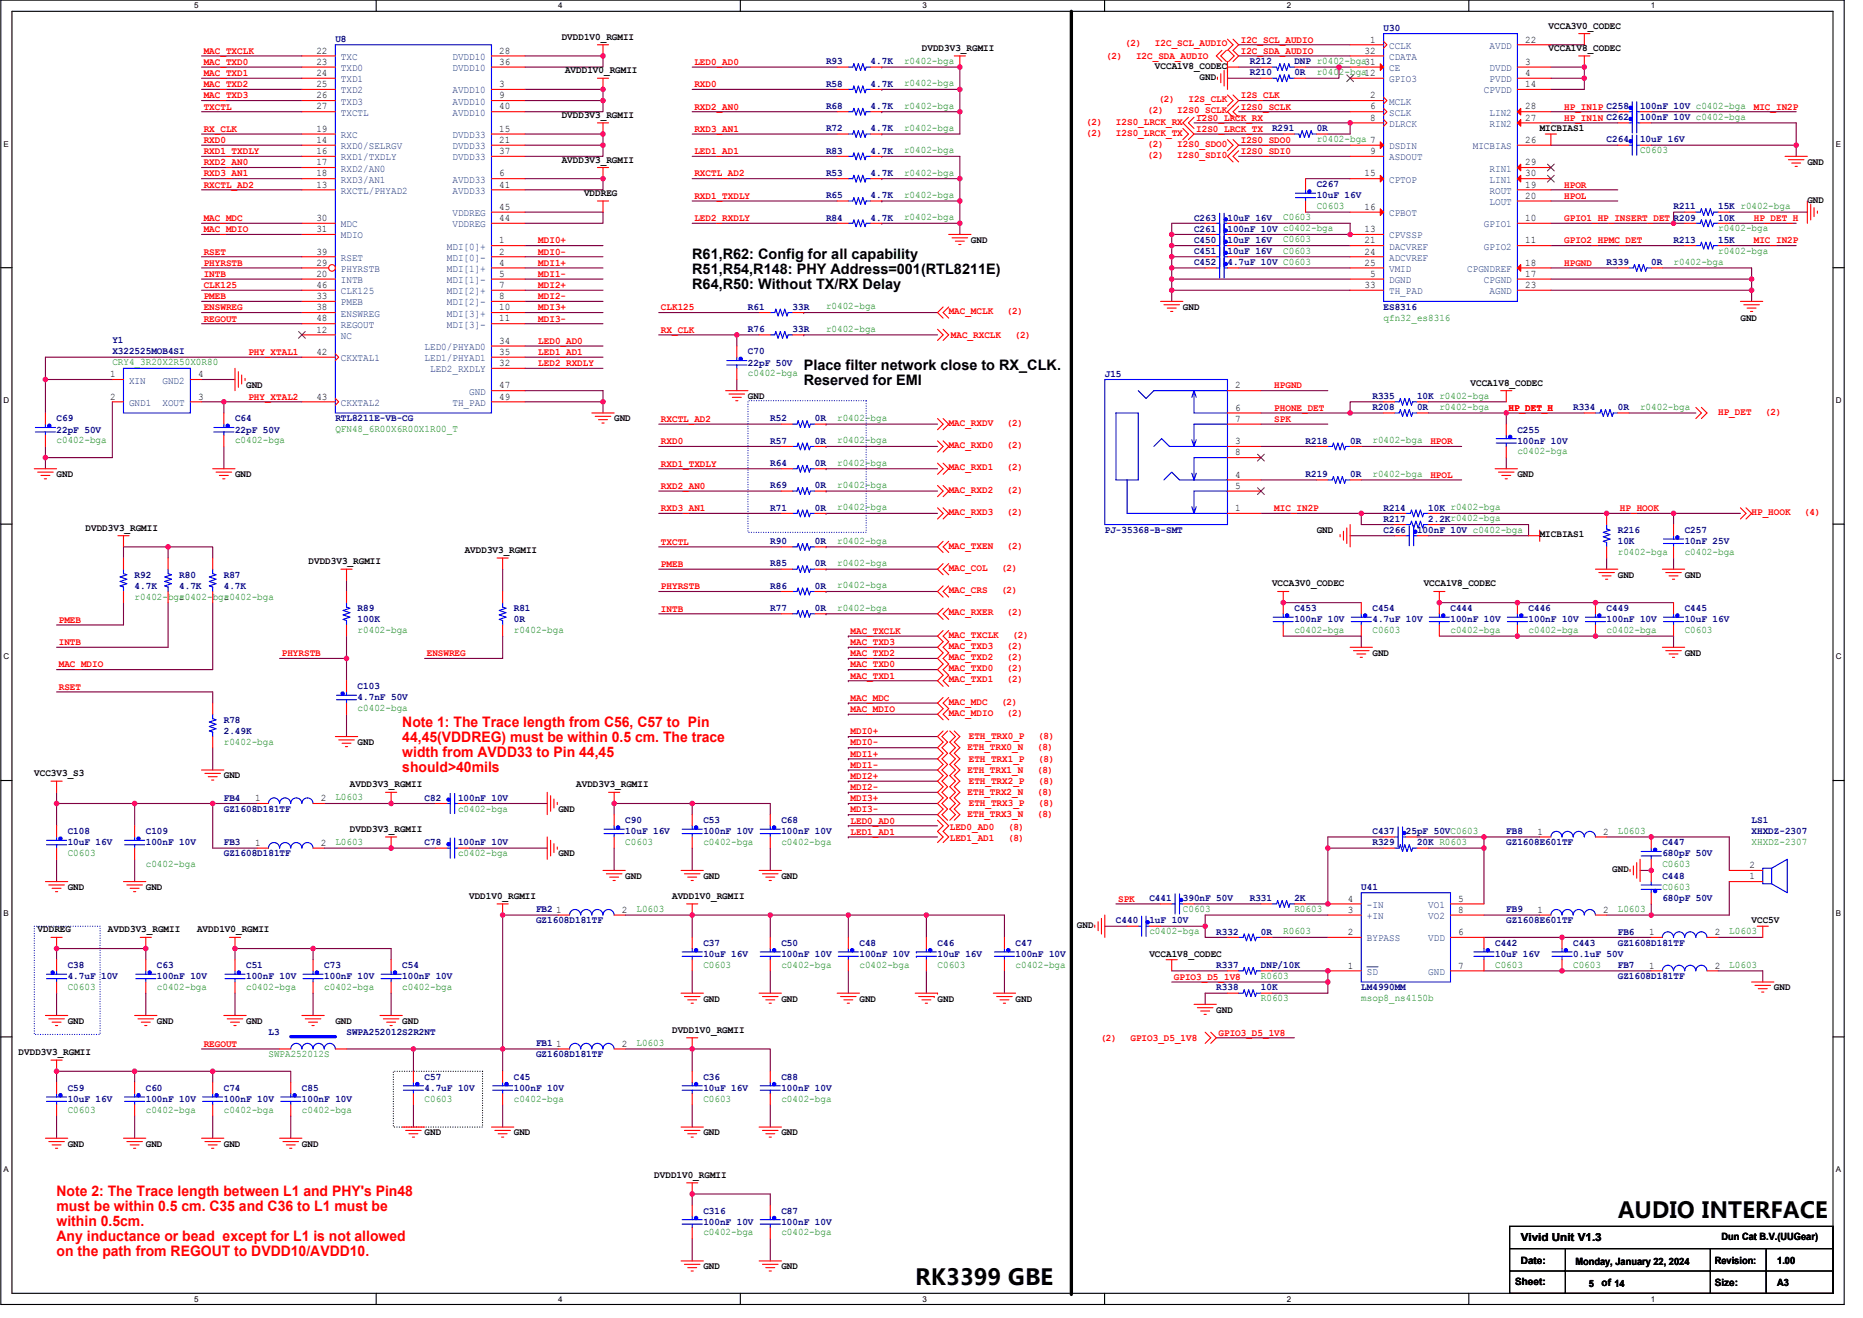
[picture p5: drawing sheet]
<svg xmlns="http://www.w3.org/2000/svg" width="297mm" height="210mm" viewBox="0 0 297 210" stroke-linecap="round" stroke-linejoin="round" font-family="sans-serif">
<defs><g id="words">
<g font-size="3.6">
<text x="257.9" y="194">AUDIO INTERFACE</text>
<text x="145.9" y="204.7">RK3399 GBE</text>
</g>
<g font-size="2.3">
<text x="110.4" y="41.2">R61,R62: Config for all capability</text>
<text x="110.4" y="43.6">R51,R54,R148: PHY Address=001(RTL8211E)</text>
<text x="110.4" y="46">R64,R50: Without TX/RX Delay</text>
<text x="128.1" y="59">Place filter network close to RX_CLK.</text>
<text x="128.1" y="61.4">Reserved for EMI</text>
</g>
<g font-size="2.3" fill="#f00">
<text x="64.1" y="115.9">Note 1: The Trace length from C56, C57 to Pin</text>
<text x="64.1" y="118.3">44,45(VDDREG) must be within 0.5 cm. The trace</text>
<text x="64.1" y="120.7">width from AVDD33 to Pin 44,45</text>
<text x="64.1" y="123">should&gt;40mils</text>
<text x="9" y="190.6">Note 2: The Trace length between L1 and PHY's Pin48</text>
<text x="9" y="192.9">must be within 0.5 cm. C35 and C36 to L1 must be</text>
<text x="9" y="195.3">within 0.5cm.</text>
<text x="9" y="197.7">Any inductance or bead except for L1 is not allowed</text>
<text x="9" y="200.1">on the path from REGOUT to DVDD10/AVDD10.</text>
</g>
<text font-size="1.8" x="242.4" y="197.8">Vivid Unit V1.3</text>
<g font-size="1.6" fill="#000080">
<text x="220.6" y="4.9">U30</text>
<text x="53.5" y="6.7">U8</text>
<text x="131.7" y="10.2">R93</text>
<text x="138.8" y="10.2">4.7K</text>
<text x="199.2" y="10.2">R212</text>
<text x="206.4" y="10.2">DNP r0402-bga31</text>
<text x="131.7" y="17.4">R68</text>
<text x="131.7" y="13.8">R58</text>
<text x="138.8" y="17.4">4.7K</text>
<text x="138.8" y="13.8">4.7K</text>
<text x="199.2" y="12">R210</text>
<text x="206.4" y="12">0R</text>
<text x="261.5" y="17.4">100nF 10V c0402-bga</text>
<text x="131.7" y="20.9">R72</text>
<text x="138.8" y="20.9">4.7K</text>
<text x="202.8" y="20.9">R291</text>
<text x="209.9" y="20.9">0R</text>
<text x="256.1" y="22.7">C264</text>
<text x="261.5" y="22.7">10uF 16V</text>
<text x="261.5" y="19.1">100nF 10V c0402-bga</text>
<text x="131.7" y="28">R53</text>
<text x="131.7" y="24.5">R83</text>
<text x="138.8" y="28">4.7K</text>
<text x="138.8" y="24.5">4.7K</text>
<text x="209.9" y="29.8">C267</text>
<text x="131.7" y="31.6">R65</text>
<text x="131.7" y="35.1">R84</text>
<text x="138.8" y="31.6">4.7K</text>
<text x="138.8" y="35.1">4.7K</text>
<text x="190.4" y="35.1">C263</text>
<text x="195.7" y="35.1">10uF 16V</text>
<text x="209.9" y="31.6">10uF 16V</text>
<text x="266.8" y="33.4">R211</text>
<text x="273.9" y="33.4">15K r0402-bga</text>
<text x="273.9" y="35.1">10K</text>
<text x="190.4" y="40.5">C451</text>
<text x="190.4" y="38.7">C450</text>
<text x="190.4" y="36.9">C261</text>
<text x="195.7" y="40.5">10uF 16V</text>
<text x="195.7" y="38.7">10uF 16V</text>
<text x="195.7" y="36.9">100nF 10V c0402-bga</text>
<text x="266.8" y="38.7">R213</text>
<text x="273.9" y="38.7">15K</text>
<text x="190.4" y="42.2">C452</text>
<text x="195.7" y="42.2">4.7uF 10V C0603</text>
<text x="256.1" y="42.2">R339</text>
<text x="263.2" y="42.2">0R</text>
<text x="119.2" y="49.4">R61</text>
<text x="119.2" y="52.9">R76</text>
<text x="126.4" y="49.4">33R</text>
<text x="126.4" y="52.9">33R</text>
<text x="220.6" y="49.4">ES8316</text>
<text x="17.9" y="54.7">Y1</text>
<text x="17.9" y="56.5">X322525MOB4SI</text>
<text x="119.2" y="56.5">C70</text>
<text x="119.2" y="58.2">22pF 50V</text>
<text x="176.1" y="60">J15</text>
<text x="218.8" y="63.6">R335</text>
<text x="218.8" y="65.4">R208</text>
<text x="225.9" y="63.6">10K r0402-bga</text>
<text x="225.9" y="65.4">0R</text>
<text x="250.8" y="65.4">R334</text>
<text x="257.9" y="65.4">0R</text>
<text x="9" y="67.1">C69</text>
<text x="9" y="68.9">22pF 50V</text>
<text x="37.5" y="67.1">C64</text>
<text x="37.5" y="68.9">22pF 50V</text>
<text x="53.5" y="67.1">RTL8211E-VB-CG</text>
<text x="122.8" y="70.7">R57</text>
<text x="122.8" y="67.1">R52</text>
<text x="129.9" y="70.7">0R</text>
<text x="129.9" y="67.1">0R</text>
<text x="208.1" y="70.7">R218</text>
<text x="215.2" y="70.7">0R</text>
<text x="241.9" y="68.9">C255</text>
<text x="241.9" y="70.7">100nF 10V</text>
<text x="122.8" y="74.2">R64</text>
<text x="122.8" y="77.8">R69</text>
<text x="129.9" y="74.2">0R</text>
<text x="129.9" y="77.8">0R</text>
<text x="208.1" y="76">R219</text>
<text x="215.2" y="76">0R</text>
<text x="122.8" y="81.4">R71</text>
<text x="129.9" y="81.4">0R</text>
<text x="220.6" y="81.4">R214</text>
<text x="220.6" y="83.1">R217</text>
<text x="227.7" y="81.4">10K r0402-bga</text>
<text x="227.7" y="83.1">2.2Kr0402-bga</text>
<text x="122.8" y="86.7">R90</text>
<text x="129.9" y="86.7">0R</text>
<text x="176.1" y="84.9">PJ-35368-B-SMT</text>
<text x="220.6" y="84.9">C266</text>
<text x="225.9" y="84.9">100nF 10V c0402-bga</text>
<text x="257.9" y="84.9">R216</text>
<text x="257.9" y="86.7">10K</text>
<text x="268.6" y="84.9">C257</text>
<text x="268.6" y="86.7">10nF 25V</text>
<text x="21.5" y="92">R92</text>
<text x="21.5" y="93.8">4.7K</text>
<text x="28.6" y="92">R80</text>
<text x="28.6" y="93.8">4.7K</text>
<text x="35.7" y="92">R87</text>
<text x="35.7" y="93.8">4.7K</text>
<text x="122.8" y="93.8">R86</text>
<text x="122.8" y="90.2">R85</text>
<text x="129.9" y="93.8">0R</text>
<text x="129.9" y="90.2">0R</text>
<text x="57" y="97.4">R89</text>
<text x="57" y="99.1">100K</text>
<text x="81.9" y="97.4">R81</text>
<text x="81.9" y="99.1">0R</text>
<text x="122.8" y="97.4">R77</text>
<text x="129.9" y="97.4">0R</text>
<text x="206.4" y="97.4">C453</text>
<text x="206.4" y="99.1">100nF 10V</text>
<text x="218.8" y="97.4">C454</text>
<text x="218.8" y="99.1">4.7uF 10V</text>
<text x="231.2" y="97.4">C444</text>
<text x="231.2" y="99.1">100nF 10V</text>
<text x="243.7" y="97.4">C446</text>
<text x="243.7" y="99.1">100nF 10V</text>
<text x="256.1" y="97.4">C449</text>
<text x="256.1" y="99.1">100nF 10V</text>
<text x="268.6" y="97.4">C445</text>
<text x="268.6" y="99.1">10uF 16V</text>
<text x="57" y="109.8">C103</text>
<text x="57" y="111.6">4.7nF 50V</text>
<text x="35.7" y="115.1">R78</text>
<text x="35.7" y="116.9">2.49K</text>
<text x="35.7" y="127.6">FB4</text>
<text x="35.7" y="129.4">GZ1608D181TF</text>
<text x="67.7" y="127.6">C82</text>
<text x="73" y="127.6">100nF 10V</text>
<text x="99.7" y="131.1">C90</text>
<text x="112.1" y="131.1">C53</text>
<text x="124.6" y="131.1">C68</text>
<text x="279.2" y="131.1">LS1</text>
<text x="10.8" y="132.9">C108</text>
<text x="10.8" y="134.7">10uF 16V</text>
<text x="23.2" y="132.9">C109</text>
<text x="23.2" y="134.7">100nF 10V</text>
<text x="35.7" y="134.7">FB3</text>
<text x="35.7" y="136.5">GZ1608D181TF</text>
<text x="67.7" y="134.7">C78</text>
<text x="73" y="134.7">100nF 10V</text>
<text x="99.7" y="132.9">10uF 16V</text>
<text x="112.1" y="132.9">100nF 10V</text>
<text x="124.6" y="132.9">100nF 10V</text>
<text x="218.8" y="132.9">C437</text>
<text x="218.8" y="134.7">R329</text>
<text x="224.1" y="132.9">25pF 50VC0603</text>
<text x="225.9" y="134.7">20K R0603</text>
<text x="240.1" y="132.9">FB8</text>
<text x="240.1" y="134.7">GZ1608E601TF</text>
<text x="265" y="134.7">C447</text>
<text x="265" y="136.5">680pF 50V</text>
<text x="279.2" y="132.9">XHXDZ-2307</text>
<text x="183.2" y="143.6">C441</text>
<text x="188.6" y="143.6">390nF 50V</text>
<text x="199.2" y="143.6">R331</text>
<text x="206.4" y="143.6">2K</text>
<text x="217" y="141.8">U41</text>
<text x="265" y="140">C448</text>
<text x="265" y="143.6">680pF 50V</text>
<text x="85.5" y="145.4">FB2</text>
<text x="85.5" y="147.1">GZ1608D181TF</text>
<text x="177.9" y="147.1">C440</text>
<text x="183.2" y="147.1">1uF 10V</text>
<text x="193.9" y="148.9">R332</text>
<text x="201" y="148.9">0R</text>
<text x="240.1" y="145.4">FB9</text>
<text x="240.1" y="147.1">GZ1608E601TF</text>
<text x="257.9" y="148.9">FB6</text>
<text x="10.8" y="154.2">C38</text>
<text x="25" y="154.2">C63</text>
<text x="39.2" y="154.2">C51</text>
<text x="51.7" y="154.2">C73</text>
<text x="64.1" y="154.2">C54</text>
<text x="112.1" y="150.7">C37</text>
<text x="112.1" y="152.5">10uF 16V</text>
<text x="124.6" y="150.7">C50</text>
<text x="124.6" y="152.5">100nF 10V</text>
<text x="137" y="150.7">C48</text>
<text x="137" y="152.5">100nF 10V</text>
<text x="149.5" y="150.7">C46</text>
<text x="149.5" y="152.5">10uF 16V</text>
<text x="161.9" y="150.7">C47</text>
<text x="161.9" y="152.5">100nF 10V</text>
<text x="193.9" y="154.2">R337</text>
<text x="201" y="154.2">DNP/10K</text>
<text x="238.4" y="150.7">C442</text>
<text x="238.4" y="152.5">10uF 16V</text>
<text x="250.8" y="150.7">C443</text>
<text x="250.8" y="152.5">0.1uF 50V</text>
<text x="257.9" y="150.7">GZ1608D181TF</text>
<text x="257.9" y="154.2">FB7</text>
<text x="10.8" y="156">4.7uF 10V</text>
<text x="25" y="156">100nF 10V</text>
<text x="39.2" y="156">100nF 10V</text>
<text x="51.7" y="156">100nF 10V</text>
<text x="64.1" y="156">100nF 10V</text>
<text x="193.9" y="157.8">R338</text>
<text x="201" y="157.8">10K</text>
<text x="217" y="157.8">LM4990MM</text>
<text x="257.9" y="156">GZ1608D181TF</text>
<text x="42.8" y="164.9">L3</text>
<text x="55.2" y="164.9">SWPA252012S2R2NT</text>
<text x="85.5" y="166.7">FB1</text>
<text x="10.8" y="173.8">C59</text>
<text x="23.2" y="173.8">C60</text>
<text x="35.7" y="173.8">C74</text>
<text x="48.1" y="173.8">C85</text>
<text x="67.7" y="172">C57</text>
<text x="67.7" y="173.8">4.7uF 10V</text>
<text x="81.9" y="172">C45</text>
<text x="81.9" y="173.8">100nF 10V</text>
<text x="85.5" y="168.5">GZ1608D181TF</text>
<text x="112.1" y="172">C36</text>
<text x="112.1" y="173.8">10uF 16V</text>
<text x="124.6" y="172">C88</text>
<text x="124.6" y="173.8">100nF 10V</text>
<text x="10.8" y="175.6">10uF 16V</text>
<text x="23.2" y="175.6">100nF 10V</text>
<text x="35.7" y="175.6">100nF 10V</text>
<text x="48.1" y="175.6">100nF 10V</text>
<text x="112.1" y="193.4">C316</text>
<text x="112.1" y="195.1">100nF 10V</text>
<text x="124.6" y="193.4">C87</text>
<text x="124.6" y="195.1">100nF 10V</text>
</g>
<g font-size="1.6">
<text x="246.9" y="4.6">VCCA3V0_CODEC</text>
<text x="50.4" y="8.6">22</text>
<text x="50.4" y="10.3">23</text>
<text x="79.6" y="8.6">28</text>
<text x="79.6" y="10.3">36</text>
<text x="89.6" y="6.3">DVDD1V0_RGMII</text>
<text x="90.1" y="11.7">AVDD1V0_RGMII</text>
<text x="147" y="8.1">DVDD3V3_RGMII</text>
<text x="184.1" y="11">VCCA1V8_CODEC</text>
<text x="217.6" y="8.6">32</text>
<text x="218.4" y="6.8">1</text>
<text x="243.1" y="6.8">22</text>
<text x="243.1" y="10.3">3</text>
<text x="246.9" y="8.1">VCCA1V8_CODEC</text>
<text x="50.4" y="17.4">27</text>
<text x="50.4" y="15.7">26</text>
<text x="50.4" y="13.9">25</text>
<text x="50.4" y="12.1">24</text>
<text x="79.6" y="13.9">3</text>
<text x="79.6" y="15.7">9</text>
<text x="79.6" y="17.4">40</text>
<text x="191.2" y="12.7">GND</text>
<text x="218.4" y="15.7">2</text>
<text x="218.4" y="17.4">6</text>
<text x="243.1" y="17.4">28</text>
<text x="243.1" y="12.1">4</text>
<text x="243.1" y="13.9">14</text>
<text x="50.4" y="22.8">14</text>
<text x="50.4" y="21">19</text>
<text x="79.6" y="21">15</text>
<text x="79.6" y="22.8">21</text>
<text x="89.6" y="18.8">DVDD3V3_RGMII</text>
<text x="218.4" y="19.2">8</text>
<text x="243.1" y="19.2">27</text>
<text x="243.1" y="22.8">26</text>
<text x="245.5" y="20.9">MICBIAS1</text>
<text x="50.4" y="29.9">13</text>
<text x="50.4" y="24.6">16</text>
<text x="50.4" y="26.3">17</text>
<text x="50.4" y="28.1">18</text>
<text x="79.6" y="28.1">6</text>
<text x="79.6" y="29.9">41</text>
<text x="79.6" y="24.6">37</text>
<text x="89.6" y="25.9">AVDD3V3_RGMII</text>
<text x="217.6" y="28.1">15</text>
<text x="218.4" y="24.6">9</text>
<text x="243.1" y="26.3">29</text>
<text x="243.1" y="28.1">30</text>
<text x="243.1" y="29.9">19</text>
<text x="288.1" y="26.2">GND</text>
<text x="50.4" y="35.2">30</text>
<text x="79.6" y="33.4">45</text>
<text x="79.6" y="35.2">44</text>
<text x="93.1" y="31.2">VDDREG</text>
<text x="217.6" y="33.4">16</text>
<text x="243.1" y="31.7">20</text>
<text x="243.1" y="35.2">10</text>
<text x="288.1" y="32.3">GND</text>
<text x="50.4" y="37">31</text>
<text x="50.4" y="40.6">39</text>
<text x="79.6" y="38.8">1</text>
<text x="79.6" y="40.6">2</text>
<text x="154.8" y="38.7">GND</text>
<text x="217.6" y="37">13</text>
<text x="217.6" y="38.8">21</text>
<text x="217.6" y="40.6">24</text>
<text x="243.1" y="38.8">11</text>
<text x="50.4" y="47.7">33</text>
<text x="50.4" y="42.3">29</text>
<text x="50.4" y="45.9">46</text>
<text x="50.4" y="44.1">20</text>
<text x="79.6" y="42.3">4</text>
<text x="79.6" y="44.1">5</text>
<text x="79.6" y="45.9">7</text>
<text x="79.6" y="47.7">8</text>
<text x="217.6" y="42.3">25</text>
<text x="217.6" y="45.9">33</text>
<text x="218.4" y="44.1">5</text>
<text x="243.1" y="45.9">23</text>
<text x="243.1" y="44.1">17</text>
<text x="243.1" y="42.3">18</text>
<text x="50.4" y="53">12</text>
<text x="50.4" y="51.2">48</text>
<text x="50.4" y="49.4">38</text>
<text x="79.6" y="49.4">10</text>
<text x="79.6" y="51.2">11</text>
<text x="188.6" y="49.4">GND</text>
<text x="277.5" y="51.1">GND</text>
<text x="50.4" y="56.6">42</text>
<text x="79.6" y="54.8">34</text>
<text x="79.6" y="56.6">35</text>
<text x="79.6" y="58.3">32</text>
<text x="17.6" y="60.1">1</text>
<text x="17.6" y="63.7">2</text>
<text x="31.6" y="63.7">3</text>
<text x="31.6" y="60.1">4</text>
<text x="39.2" y="61.8">GND</text>
<text x="50.4" y="63.7">43</text>
<text x="79.6" y="61.9">47</text>
<text x="79.6" y="63.7">49</text>
<text x="119.2" y="63.6">GND</text>
<text x="196.9" y="65.4">6</text>
<text x="196.9" y="61.9">2</text>
<text x="234.4" y="61.4">VCCA1V8_CODEC</text>
<text x="97.9" y="67.1">GND</text>
<text x="196.9" y="70.8">3</text>
<text x="196.9" y="67.2">7</text>
<text x="9" y="76">GND</text>
<text x="37.5" y="76">GND</text>
<text x="196.9" y="76.1">4</text>
<text x="196.9" y="77.9">5</text>
<text x="196.9" y="72.6">8</text>
<text x="241.9" y="76">GND</text>
<text x="196.9" y="81.4">1</text>
<text x="13.6" y="84.6">DVDD3V3_RGMII</text>
<text x="49.2" y="89.9">DVDD3V3_RGMII</text>
<text x="74.1" y="88.1">AVDD3V3_RGMII</text>
<text x="209.9" y="84.9">GND</text>
<text x="245.5" y="85.6">MICBIAS1</text>
<text x="202.8" y="93.4">VCCA3V0_CODEC</text>
<text x="227" y="93.4">VCCA1V8_CODEC</text>
<text x="257.9" y="92">GND</text>
<text x="268.6" y="92">GND</text>
<text x="218.8" y="104.5">GND</text>
<text x="268.6" y="104.5">GND</text>
<text x="57" y="118.7">GND</text>
<text x="5.5" y="123.7">VCC3V3_S3</text>
<text x="35.7" y="124">GND</text>
<text x="55.8" y="125.4">AVDD3V3_RGMII</text>
<text x="91.9" y="125.4">AVDD3V3_RGMII</text>
<text x="40.7" y="127.7">1</text>
<text x="51.1" y="127.7">2</text>
<text x="89" y="129.4">GND</text>
<text x="40.7" y="134.8">1</text>
<text x="51.1" y="134.8">2</text>
<text x="55.8" y="132.6">DVDD3V3_RGMII</text>
<text x="89" y="136.5">GND</text>
<text x="245.1" y="133">1</text>
<text x="255.6" y="133">2</text>
<text x="10.8" y="141.8">GND</text>
<text x="23.2" y="141.8">GND</text>
<text x="74.8" y="143.2">VDD1V0_RGMII</text>
<text x="99.7" y="140">GND</text>
<text x="107.1" y="143.2">AVDD1V0_RGMII</text>
<text x="112.1" y="140">GND</text>
<text x="124.6" y="140">GND</text>
<text x="214.9" y="143.7">4</text>
<text x="232.5" y="143.7">5</text>
<text x="257" y="139">GND</text>
<text x="278.9" y="140.1">1</text>
<text x="278.9" y="138.3">2</text>
<text x="6" y="148.6">VDDREG</text>
<text x="17.2" y="148.6">AVDD3V3_RGMII</text>
<text x="31.4" y="148.6">AVDD1V0_RGMII</text>
<text x="88.7" y="145.4">1</text>
<text x="99.1" y="145.4">2</text>
<text x="171.7" y="147.8">GND</text>
<text x="214.9" y="149">2</text>
<text x="214.9" y="145.4">3</text>
<text x="232.5" y="149">6</text>
<text x="232.5" y="145.4">8</text>
<text x="245.1" y="145.4">1</text>
<text x="255.6" y="145.4">2</text>
<text x="262.9" y="149">1</text>
<text x="273.4" y="149">2</text>
<text x="279.2" y="147.1">VCC5V</text>
<text x="183.2" y="152.5">VCCA1V8_CODEC</text>
<text x="214.9" y="154.3">1</text>
<text x="232.5" y="154.3">7</text>
<text x="262.9" y="154.3">1</text>
<text x="273.4" y="154.3">2</text>
<text x="112.1" y="159.6">GND</text>
<text x="124.6" y="159.6">GND</text>
<text x="137" y="159.6">GND</text>
<text x="149.5" y="159.6">GND</text>
<text x="161.9" y="159.6">GND</text>
<text x="193.9" y="161.4">GND</text>
<text x="282.8" y="157.8">GND</text>
<text x="10.8" y="163.1">GND</text>
<text x="25" y="163.1">GND</text>
<text x="39.2" y="163.1">GND</text>
<text x="53.5" y="163.1">GND</text>
<text x="64.1" y="163.1">GND</text>
<text x="88.7" y="166.8">1</text>
<text x="99.1" y="166.8">2</text>
<text x="107.1" y="164.6">DVDD1V0_RGMII</text>
<text x="3" y="168.1">DVDD3V3_RGMII</text>
<text x="10.8" y="182.7">GND</text>
<text x="23.2" y="182.7">GND</text>
<text x="35.7" y="182.7">GND</text>
<text x="48.1" y="182.7">GND</text>
<text x="67.7" y="180.9">GND</text>
<text x="81.9" y="180.9">GND</text>
<text x="112.1" y="180.9">GND</text>
<text x="124.6" y="180.9">GND</text>
<text x="104.3" y="187.7">DVDD1V0_RGMII</text>
<text x="274.4" y="197.6">Dun Cat B.V.(UUGear)</text>
<text x="112.1" y="202.2">GND</text>
<text x="124.6" y="202.2">GND</text>
<text x="242.4" y="201.3">Date:</text>
<text x="251.1" y="201.5">Monday, January 22, 2024</text>
<text x="273.4" y="201.3">Revision:</text>
<text x="283.3" y="201.3">1.00</text>
<text x="241.6" y="204.7">Sheet:</text>
<text x="253.3" y="205.1">5</text>
<text x="255.3" y="204.9">of 14</text>
<text x="273.4" y="204.9">Size:</text>
<text x="283.3" y="204.9">A3</text>
</g>
<g font-size="1.6" fill="#f00">
<text x="32.5" y="10.3">MAC_TXD0</text>
<text x="32.5" y="8.6">MAC_TXCLK</text>
<text x="110.7" y="10.3">LED0_AD0</text>
<text x="176.3" y="9.4">(2)</text>
<text x="179.3" y="7.4">(2)</text>
<text x="181.1" y="9.4">I2C_SDA_AUDIO</text>
<text x="184.1" y="7.4">I2C_SCL_AUDIO</text>
<text x="197.8" y="8.6">I2C_SDA_AUDIO</text>
<text x="197.8" y="6.8">I2C_SCL_AUDIO</text>
<text x="32.5" y="12.1">MAC_TXD1</text>
<text x="32.5" y="13.9">MAC_TXD2</text>
<text x="32.5" y="15.7">MAC_TXD3</text>
<text x="32.5" y="17.4">TXCTL</text>
<text x="110.7" y="17.4">RXD2_AN0</text>
<text x="110.7" y="13.9">RXD0</text>
<text x="184.7" y="16.3">(2)</text>
<text x="189.5" y="16.3">I2S_CLK</text>
<text x="197.8" y="15.7">I2S_CLK</text>
<text x="197.8" y="17.4">I2S0_SCLK</text>
<text x="249.4" y="17.4">HP_IN1P C258</text>
<text x="279.6" y="17.4">MIC_IN2P</text>
<text x="32.5" y="21">RX_CLK</text>
<text x="32.5" y="22.8">RXD0</text>
<text x="110.7" y="21">RXD3_AN1</text>
<text x="173.1" y="19.8">(2)</text>
<text x="173.1" y="21.6">(2)</text>
<text x="177.9" y="19.8">I2S0_LRCK_RX</text>
<text x="177.9" y="21.6">I2S0_LRCK_TX</text>
<text x="182.9" y="18.1">(2)</text>
<text x="182.9" y="23.4">(2)</text>
<text x="187.7" y="18.1">I2S0_SCLK</text>
<text x="187.7" y="23.4">I2S0_SDO0</text>
<text x="190.7" y="19.2">I2S0_LRCK_RX</text>
<text x="190.7" y="21">I2S0_LRCK_TX</text>
<text x="197.8" y="22.8">I2S0_SDO0</text>
<text x="249.4" y="19.2">HP_IN1N C262</text>
<text x="32.5" y="26.3">RXD2_AN0</text>
<text x="32.5" y="24.6">RXD1_TXDLY</text>
<text x="32.5" y="28.1">RXD3_AN1</text>
<text x="32.5" y="29.9">RXCTL_AD2</text>
<text x="110.7" y="28.1">RXCTL_AD2</text>
<text x="110.7" y="24.6">LED1_AD1</text>
<text x="182.9" y="25.2">(2)</text>
<text x="187.7" y="25.2">I2S0_SDI0</text>
<text x="197.8" y="24.6">I2S0_SDI0</text>
<text x="249.4" y="29.9">HPOR</text>
<text x="32.5" y="35.2">MAC_MDC</text>
<text x="110.7" y="35.2">LED2_RXDLY</text>
<text x="110.7" y="31.7">RXD1_TXDLY</text>
<text x="249.4" y="31.7">HPOL</text>
<text x="249.4" y="35.2">GPIO1_HP_INSERT_DET R209</text>
<text x="279.6" y="35.2">HP_DET_H</text>
<text x="32.5" y="40.6">RSET</text>
<text x="32.5" y="37">MAC_MDIO</text>
<text x="85.8" y="40.6">MDI0-</text>
<text x="85.8" y="38.8">MDI0+</text>
<text x="249.4" y="38.8">GPIO2_HPMC_DET</text>
<text x="279.6" y="38.8">MIC_IN2P</text>
<text x="32.5" y="42.3">PHYRSTB</text>
<text x="32.5" y="44.1">INTB</text>
<text x="32.5" y="45.9">CLK125</text>
<text x="32.5" y="47.7">PMEB</text>
<text x="85.8" y="44.1">MDI1-</text>
<text x="85.8" y="42.3">MDI1+</text>
<text x="85.8" y="47.7">MDI2-</text>
<text x="85.8" y="45.9">MDI2+</text>
<text x="249.4" y="42.3">HPGND</text>
<text x="32.5" y="49.4">ENSWREG</text>
<text x="32.5" y="51.2">REGOUT</text>
<text x="85.8" y="49.4">MDI3+</text>
<text x="85.8" y="51.2">MDI3-</text>
<text x="105.4" y="49.4">CLK125</text>
<text x="105.4" y="53">RX_CLK</text>
<text x="151.2" y="50.1">MAC_MCLK</text>
<text x="151.6" y="53.8">MAC_RXCLK</text>
<text x="160.5" y="50.1">(2)</text>
<text x="161.7" y="53.8">(2)</text>
<text x="39.6" y="56.6">PHY_XTAL1</text>
<text x="85.8" y="54.8">LED0_AD0</text>
<text x="85.8" y="58.3">LED2_RXDLY</text>
<text x="85.8" y="56.6">LED1_AD1</text>
<text x="39.6" y="63.7">PHY_XTAL2</text>
<text x="203.1" y="61.9">HPGND</text>
<text x="203.1" y="65.4">PHONE_DET</text>
<text x="240.5" y="65.4">HP_DET_H</text>
<text x="105.4" y="67.2">RXCTL_AD2</text>
<text x="105.4" y="70.8">RXD0</text>
<text x="151.2" y="67.8">MAC_RXDV</text>
<text x="151.2" y="71.4">MAC_RXD0</text>
<text x="160.5" y="67.8">(2)</text>
<text x="160.5" y="71.4">(2)</text>
<text x="203.1" y="67.2">SPK</text>
<text x="228" y="70.8">HPOR</text>
<text x="273.9" y="66.1">HP_DET</text>
<text x="281.4" y="66.1">(2)</text>
<text x="105.4" y="74.3">RXD1_TXDLY</text>
<text x="105.4" y="77.9">RXD2_AN0</text>
<text x="151.2" y="75">MAC_RXD1</text>
<text x="160.5" y="75">(2)</text>
<text x="228" y="76.1">HPOL</text>
<text x="105.4" y="81.4">RXD3_AN1</text>
<text x="151.2" y="78.5">MAC_RXD2</text>
<text x="151.2" y="82.1">MAC_RXD3</text>
<text x="160.5" y="78.5">(2)</text>
<text x="160.5" y="82.1">(2)</text>
<text x="203.1" y="81.4">MIC_IN2P</text>
<text x="258.3" y="81.4">HP_HOOK</text>
<text x="279.2" y="82.1">HP_HOOK</text>
<text x="287.6" y="82.1">(4)</text>
<text x="105.4" y="86.8">TXCTL</text>
<text x="151.2" y="87.4">MAC_TXEN</text>
<text x="160.5" y="87.4">(2)</text>
<text x="105.4" y="90.3">PMEB</text>
<text x="105.4" y="93.9">PHYRSTB</text>
<text x="151.2" y="91">MAC_COL</text>
<text x="151.2" y="94.5">MAC_CRS</text>
<text x="159.6" y="91">(2)</text>
<text x="159.6" y="94.5">(2)</text>
<text x="9.4" y="99.2">PMEB</text>
<text x="105.4" y="97.4">INTB</text>
<text x="135.6" y="101">MAC_TXCLK</text>
<text x="151.2" y="98.1">MAC_RXER</text>
<text x="151.2" y="101.6">MAC_TXCLK</text>
<text x="160.5" y="98.1">(2)</text>
<text x="161.4" y="101.6">(2)</text>
<text x="9.4" y="102.8">INTB</text>
<text x="9.4" y="106.3">MAC_MDIO</text>
<text x="44.9" y="104.6">PHYRSTB</text>
<text x="68" y="104.6">ENSWREG</text>
<text x="135.6" y="106.3">MAC_TXD0</text>
<text x="135.6" y="104.6">MAC_TXD2</text>
<text x="135.6" y="102.8">MAC_TXD3</text>
<text x="151.2" y="105.2">MAC_TXD2</text>
<text x="151.2" y="107">MAC_TXD0</text>
<text x="151.2" y="103.4">MAC_TXD3</text>
<text x="160.5" y="105.2">(2)</text>
<text x="160.5" y="107">(2)</text>
<text x="160.5" y="103.4">(2)</text>
<text x="9.4" y="109.9">RSET</text>
<text x="135.6" y="108.1">MAC_TXD1</text>
<text x="135.6" y="113.4">MAC_MDIO</text>
<text x="135.6" y="111.7">MAC_MDC</text>
<text x="151.2" y="108.7">MAC_TXD1</text>
<text x="151.2" y="112.3">MAC_MDC</text>
<text x="159.6" y="112.3">(2)</text>
<text x="160.5" y="108.7">(2)</text>
<text x="135.6" y="118.8">MDI0-</text>
<text x="135.6" y="117">MDI0+</text>
<text x="151.2" y="114.1">MAC_MDIO</text>
<text x="154.3" y="119.6">ETH_TRX0_N</text>
<text x="154.4" y="117.8">ETH_TRX0_P</text>
<text x="160.5" y="114.1">(2)</text>
<text x="165.3" y="119.6">(8)</text>
<text x="165.5" y="117.8">(8)</text>
<text x="135.6" y="122.3">MDI1-</text>
<text x="135.6" y="120.6">MDI1+</text>
<text x="135.6" y="125.9">MDI2-</text>
<text x="135.6" y="124.1">MDI2+</text>
<text x="154.3" y="123.1">ETH_TRX1_N</text>
<text x="154.4" y="121.4">ETH_TRX1_P</text>
<text x="154.4" y="124.9">ETH_TRX2_P</text>
<text x="165.3" y="123.1">(8)</text>
<text x="165.5" y="121.4">(8)</text>
<text x="165.5" y="124.9">(8)</text>
<text x="135.6" y="127.7">MDI3+</text>
<text x="135.6" y="129.4">MDI3-</text>
<text x="135.6" y="131.2">LED0_AD0</text>
<text x="154.3" y="126.7">ETH_TRX2_N</text>
<text x="154.3" y="130.2">ETH_TRX3_N</text>
<text x="154.4" y="128.5">ETH_TRX3_P</text>
<text x="165.3" y="126.7">(8)</text>
<text x="165.3" y="130.2">(8)</text>
<text x="165.5" y="128.5">(8)</text>
<text x="135.6" y="133">LED1_AD1</text>
<text x="151.4" y="132.2">LED0_AD0</text>
<text x="151.4" y="134">LED1_AD1</text>
<text x="160.7" y="132.2">(8)</text>
<text x="160.7" y="134">(8)</text>
<text x="178.3" y="143.7">SPK</text>
<text x="187.1" y="156.1">GPIO3_D5_1V8</text>
<text x="32.5" y="166.8">REGOUT</text>
<text x="175.4" y="165.8">(2)</text>
<text x="180.2" y="165.8">GPIO3_D5_1V8</text>
<text x="194.3" y="165">GPIO3_D5_1V8</text>
</g>
<g font-size="1.6" fill="#004080">
<text x="54.4" y="9.6">TXC</text>
<text x="54.4" y="11.3">TXD0</text>
<text x="72.1" y="9.6">DVDD10</text>
<text x="72.1" y="11.3">DVDD10</text>
<text x="221.5" y="7.8">CCLK</text>
<text x="221.5" y="11.3">CE</text>
<text x="221.5" y="9.6">CDATA</text>
<text x="237.5" y="7.8">AVDD</text>
<text x="237.5" y="11.3">DVDD</text>
<text x="54.4" y="16.7">TXD3</text>
<text x="54.4" y="14.9">TXD2</text>
<text x="54.4" y="13.1">TXD1</text>
<text x="72.1" y="14.9">AVDD10</text>
<text x="72.1" y="16.7">AVDD10</text>
<text x="221.5" y="16.7">MCLK</text>
<text x="221.5" y="13.1">GPIO3</text>
<text x="236.6" y="14.9">CPVDD</text>
<text x="237.5" y="13.1">PVDD</text>
<text x="54.4" y="18.4">TXCTL</text>
<text x="54.4" y="23.8">RXD0/SELRGV</text>
<text x="54.4" y="22">RXC</text>
<text x="72.1" y="18.4">AVDD10</text>
<text x="72.1" y="22">DVDD33</text>
<text x="72.1" y="23.8">DVDD33</text>
<text x="221.5" y="18.4">SCLK</text>
<text x="221.5" y="23.8">DSDIN</text>
<text x="221.5" y="20.2">DLRCK</text>
<text x="234.8" y="23.8">MICBIAS</text>
<text x="237.5" y="20.2">RIN2</text>
<text x="237.5" y="18.4">LIN2</text>
<text x="54.4" y="25.6">RXD1/TXDLY</text>
<text x="54.4" y="27.3">RXD2/AN0</text>
<text x="54.4" y="29.1">RXD3/AN1</text>
<text x="72.1" y="29.1">AVDD33</text>
<text x="72.1" y="25.6">DVDD33</text>
<text x="221.5" y="25.6">ASDOUT</text>
<text x="221.5" y="29.1">CPTOP</text>
<text x="237.5" y="27.3">RIN1</text>
<text x="237.5" y="29.1">LIN1</text>
<text x="54.4" y="30.9">RXCTL/PHYAD2</text>
<text x="72.1" y="34.4">VDDREG</text>
<text x="72.1" y="30.9">AVDD33</text>
<text x="221.5" y="34.4">CPBOT</text>
<text x="237.5" y="30.9">ROUT</text>
<text x="237.5" y="32.7">LOUT</text>
<text x="54.4" y="38">MDIO</text>
<text x="54.4" y="36.2">MDC</text>
<text x="54.4" y="41.6">RSET</text>
<text x="71.2" y="39.8">MDI[0]+</text>
<text x="71.2" y="41.6">MDI[0]-</text>
<text x="72.1" y="36.2">VDDREG</text>
<text x="221.5" y="38">CPVSSP</text>
<text x="221.5" y="39.8">DACVREF</text>
<text x="221.5" y="41.6">ADCVREF</text>
<text x="236.6" y="36.2">GPIO1</text>
<text x="236.6" y="39.8">GPIO2</text>
<text x="54.4" y="43.3">PHYRSTB</text>
<text x="54.4" y="46.9">CLK125</text>
<text x="54.4" y="45.1">INTB</text>
<text x="71.2" y="43.3">MDI[1]+</text>
<text x="71.2" y="45.1">MDI[1]-</text>
<text x="71.2" y="46.9">MDI[2]+</text>
<text x="221.5" y="43.3">VMID</text>
<text x="221.5" y="45.1">DGND</text>
<text x="221.5" y="46.9">TH_PAD</text>
<text x="233.9" y="43.3">CPGNDREF</text>
<text x="236.6" y="45.1">CPGND</text>
<text x="237.5" y="46.9">AGND</text>
<text x="54.4" y="48.7">PMEB</text>
<text x="54.4" y="54">NC</text>
<text x="54.4" y="52.2">REGOUT</text>
<text x="54.4" y="50.4">ENSWREG</text>
<text x="71.2" y="48.7">MDI[2]-</text>
<text x="71.2" y="50.4">MDI[3]+</text>
<text x="71.2" y="52.2">MDI[3]-</text>
<text x="54.4" y="57.6">CKXTAL1</text>
<text x="67.7" y="55.8">LED0/PHYAD0</text>
<text x="67.7" y="57.6">LED1/PHYAD1</text>
<text x="68.6" y="59.3">LED2_RXDLY</text>
<text x="20.6" y="61.1">XIN</text>
<text x="20.6" y="64.7">GND1</text>
<text x="25.9" y="64.7">XOUT</text>
<text x="25.9" y="61.1">GND2</text>
<text x="54.4" y="64.7">CKXTAL2</text>
<text x="72.1" y="64.7">TH_PAD</text>
<text x="74.8" y="62.9">GND</text>
<text x="217.9" y="150">BYPASS</text>
<text x="217.9" y="146.4">+IN</text>
<text x="217.9" y="144.7">-IN</text>
<text x="227.7" y="144.7">VO1</text>
<text x="227.7" y="150">VDD</text>
<text x="227.7" y="146.4">VO2</text>
<text x="217.9" y="155.3">SD</text>
<text x="227.7" y="155.3">GND</text>
</g>
<g font-size="1.6" fill="#008000">
<text x="144.1" y="10.2">r0402-bga</text>
<text x="209.9" y="12">r0402-bga12</text>
<text x="144.1" y="17.3">r0402-bga</text>
<text x="144.1" y="13.7">r0402-bga</text>
<text x="144.1" y="20.9">r0402-bga</text>
<text x="209.9" y="22.6">r0402-bga 7</text>
<text x="144.1" y="28">r0402-bga</text>
<text x="144.1" y="24.4">r0402-bga</text>
<text x="261.5" y="24.4">C0603</text>
<text x="144.1" y="31.5">r0402-bga</text>
<text x="144.1" y="35.1">r0402-bga</text>
<text x="204.6" y="35.1">C0603</text>
<text x="209.9" y="33.3">C0603</text>
<text x="204.6" y="40.4">C0603</text>
<text x="204.6" y="38.6">C0603</text>
<text x="273.9" y="40.4">r0402-bga</text>
<text x="273.9" y="36.9">r0402-bga</text>
<text x="266.8" y="42.2">r0402-bga</text>
<text x="131.7" y="49.3">r0402-bga</text>
<text x="131.7" y="52.9">r0402-bga</text>
<text x="220.6" y="51.1">qfn32_es8316</text>
<text x="17.9" y="58.2">CRY4_3R20X2R50X0R80</text>
<text x="119.2" y="60">c0402-bga</text>
<text x="229.5" y="65.3">r0402-bga</text>
<text x="261.5" y="65.3">r0402-bga</text>
<text x="9" y="70.6">c0402-bga</text>
<text x="37.5" y="70.6">c0402-bga</text>
<text x="53.5" y="68.9">QFN48_6R00X6R00X1R00_T</text>
<text x="133.5" y="70.6">r0402-bga</text>
<text x="133.5" y="67.1">r0402-bga</text>
<text x="218.8" y="70.6">r0402-bga</text>
<text x="133.5" y="74.2">r0402-bga</text>
<text x="133.5" y="77.7">r0402-bga</text>
<text x="218.8" y="76">r0402-bga</text>
<text x="241.9" y="72.4">c0402-bga</text>
<text x="133.5" y="81.3">r0402-bga</text>
<text x="133.5" y="86.6">r0402-bga</text>
<text x="257.9" y="88.4">r0402-bga</text>
<text x="268.6" y="88.4">c0402-bga</text>
<text x="21.5" y="95.5">r0402-bga</text>
<text x="28.6" y="95.5">r0402-bga</text>
<text x="35.7" y="95.5">r0402-bga</text>
<text x="133.5" y="93.7">r0402-bga</text>
<text x="133.5" y="90.2">r0402-bga</text>
<text x="57" y="100.9">r0402-bga</text>
<text x="81.9" y="100.9">r0402-bga</text>
<text x="133.5" y="97.3">r0402-bga</text>
<text x="206.4" y="100.9">c0402-bga</text>
<text x="218.8" y="100.9">C0603</text>
<text x="231.2" y="100.9">c0402-bga</text>
<text x="243.7" y="100.9">c0402-bga</text>
<text x="256.1" y="100.9">c0402-bga</text>
<text x="268.6" y="100.9">C0603</text>
<text x="57" y="113.3">c0402-bga</text>
<text x="35.7" y="118.6">r0402-bga</text>
<text x="53.5" y="127.5">L0603</text>
<text x="73" y="129.3">c0402-bga</text>
<text x="10.8" y="136.4">C0603</text>
<text x="53.5" y="134.6">L0603</text>
<text x="73" y="136.4">c0402-bga</text>
<text x="99.7" y="134.6">C0603</text>
<text x="112.1" y="134.6">c0402-bga</text>
<text x="124.6" y="134.6">c0402-bga</text>
<text x="257.9" y="132.9">L0603</text>
<text x="279.2" y="134.6">XHXDZ-2307</text>
<text x="23.2" y="138.2">c0402-bga</text>
<text x="265" y="138.2">C0603</text>
<text x="265" y="141.7">C0603</text>
<text x="101.5" y="145.3">L0603</text>
<text x="183.2" y="148.9">c0402-bga</text>
<text x="188.6" y="145.3">C0603</text>
<text x="204.6" y="148.9">R0603</text>
<text x="206.4" y="145.3">R0603</text>
<text x="257.9" y="145.3">L0603</text>
<text x="275.7" y="148.9">L0603</text>
<text x="112.1" y="154.2">C0603</text>
<text x="124.6" y="154.2">c0402-bga</text>
<text x="137" y="154.2">c0402-bga</text>
<text x="149.5" y="154.2">C0603</text>
<text x="161.9" y="154.2">c0402-bga</text>
<text x="201" y="156">R0603</text>
<text x="238.4" y="154.2">C0603</text>
<text x="250.8" y="154.2">C0603</text>
<text x="275.7" y="154.2">L0603</text>
<text x="10.8" y="157.7">C0603</text>
<text x="25" y="157.7">c0402-bga</text>
<text x="39.2" y="157.7">c0402-bga</text>
<text x="51.7" y="157.7">c0402-bga</text>
<text x="64.1" y="157.7">c0402-bga</text>
<text x="201" y="159.5">R0603</text>
<text x="217" y="159.5">msop8_ns4150b</text>
<text x="101.5" y="166.6">L0603</text>
<text x="42.8" y="168.4">SWPA252012S</text>
<text x="10.8" y="177.3">C0603</text>
<text x="23.2" y="177.3">c0402-bga</text>
<text x="35.7" y="177.3">c0402-bga</text>
<text x="48.1" y="177.3">c0402-bga</text>
<text x="67.7" y="175.5">C0603</text>
<text x="81.9" y="175.5">c0402-bga</text>
<text x="112.1" y="175.5">C0603</text>
<text x="124.6" y="175.5">c0402-bga</text>
<text x="112.1" y="196.9">c0402-bga</text>
<text x="124.6" y="196.9">c0402-bga</text>
</g>
<g font-size="1.3">
<text x="30.9" y="1.3">5</text>
<text x="89" y="1.3">4</text>
<text x="147.1" y="1.3">3</text>
<text x="205.1" y="1.3">2</text>
<text x="263.2" y="1.3">1</text>
<text x=".6" y="23.4">E</text>
<text x="292.7" y="23.4">E</text>
<text x=".6" y="64.2">D</text>
<text x="292.7" y="64.2">D</text>
<text x=".6" y="105.1">C</text>
<text x="292.7" y="105.1">C</text>
<text x=".6" y="145.9">B</text>
<text x="292.7" y="145.9">B</text>
<text x=".6" y="186.8">A</text>
<text x="292.7" y="186.8">A</text>
<text x="30.9" y="207.4">5</text>
<text x="89" y="207.4">4</text>
<text x="147.1" y="207.4">3</text>
<text x="205.1" y="207.4">2</text>
<text x="263.2" y="207.4">1</text>
</g>
</g></defs>
<path d="M.1 0h293.9v207.8h-293.9zM1.9 1.8h290.3v204.3h-290.3z" fill="none" stroke="#000" stroke-width=".18"/>
<g fill="#fff">
<path d="M30.9 .2h.7v1.4h-.7z"/>
<path d="M30.9 206.2h.7v1.5h-.7z"/>
</g>
<path d="M60 0v1.8M60 206.1v1.7" fill="none" stroke="#000" stroke-width=".18"/>
<g fill="#fff">
<path d="M89 .2h.7v1.4h-.7z"/>
<path d="M89 206.2h.7v1.5h-.7z"/>
</g>
<path d="M118 0v1.8M118 206.1v1.7" fill="none" stroke="#000" stroke-width=".18"/>
<g fill="#fff">
<path d="M147.1 .2h.7v1.4h-.7z"/>
<path d="M147.1 206.2h.7v1.5h-.7z"/>
</g>
<path d="M176.1 0v1.8M176.1 206.1v1.7" fill="none" stroke="#000" stroke-width=".18"/>
<g fill="#fff">
<path d="M205.1 .2h.7v1.4h-.7z"/>
<path d="M205.1 206.2h.7v1.5h-.7z"/>
</g>
<path d="M234.2 0v1.8M234.2 206.1v1.7" fill="none" stroke="#000" stroke-width=".18"/>
<g fill="#fff">
<path d="M263.2 .2h.7v1.4h-.7z"/>
<path d="M263.2 206.2h.7v1.5h-.7z"/>
<path d="M.6 22.2h.8v1.4h-.8z"/>
<path d="M292.7 22.2h.8v1.4h-.8z"/>
<path d="M.6 63.1h.9v1.4h-.9z"/>
<path d="M292.7 63.1h.9v1.4h-.9z"/>
</g>
<path d="M.1 42.7h1.8M292.2 42.7h1.8" fill="none" stroke="#000" stroke-width=".18"/>
<g fill="#fff">
<path d="M.6 103.9h.9v1.4h-.9z"/>
<path d="M292.7 103.9h.9v1.4h-.9z"/>
</g>
<path d="M.1 83.5h1.8M292.2 83.5h1.8" fill="none" stroke="#000" stroke-width=".18"/>
<g fill="#fff">
<path d="M.6 144.8h.8v1.4h-.8z"/>
<path d="M292.7 144.8h.8v1.4h-.8z"/>
</g>
<path d="M.1 124.4h1.8M292.2 124.4h1.8" fill="none" stroke="#000" stroke-width=".18"/>
<g fill="#fff">
<path d="M.6 185.6h.8v1.5h-.8z"/>
<path d="M292.7 185.6h.8v1.5h-.8z"/>
</g>
<path d="M.1 165.2h1.8M292.2 165.2h1.8M240.7 195.4h51.5v10.7h-51.5zM240.7 199h51.5M249.6 199v7.1M272.7 199v7.1M281.6 199v7.1M240.7 202.5h51.5" fill="none" stroke="#000" stroke-width=".18"/>
<path d="M170.8 1.8v204.4" fill="none" stroke="#000" stroke-width=".53"/>
<path d="M119.2 63.8h18.9v21h-18.9zM5.5 147.6h10.5v17.2h-10.5z" fill="none" stroke="#00f" stroke-width=".18" stroke-dasharray="0 .4"/>
<path d="M62.7 170.7h14.2v8.9h-14.2z" fill="none" stroke="#000" stroke-width=".18" stroke-dasharray="0 .4"/>
<g fill="none" stroke="#800040" stroke-width=".18">
<path d="M32.1 12.5h16M32.1 10.7h16M32.1 14.2h16M32.1 16h16M32.1 8.9h16M32.1 17.8h16M83.7 14.2h12.4v1.8h-12.4M83.7 8.9h12.4v1.8h-12.4M96.1 16v1.8h-12.4M110.4 10.7h23.1M110.4 17.8h23.1M110.4 14.2h23.1"/>
<path d="M140.6 10.7h.1M140.6 17.8h.1M140.6 14.2h.1M140.6 10.7h12.4v7.1M140.6 17.8h12.4M140.6 14.2h12.4M153 17.8v3.6h-12.4M190.4 19.6h24.8v1.8h-3.5M195.7 12.5h5.3M197.5 8.9h17.7M197.5 7.1h17.7M197.5 16h17.7"/>
<path d="M197.5 17.8h17.7M197.5 10.7h3.5M208.1 10.7h5.4M213.5 10.7v1.8h-5.4M213.5 10.7h1.7M247.2 10.7h5.4v1.8M247.2 7.1h5.4M247.2 12.5h5.4M247.2 19.6h10.7M247.2 17.8h10.7M252.6 12.5v1.7h-5.4M263.2 19.6h23.2v3.5"/>
<path d="M263.2 17.8h23.2M32.1 21.4h16M32.1 23.1h16M32.1 26.7h16M32.1 24.9h16M32.1 28.5h16M32.1 30.2h16M32.1 35.6h16M32.1 37.4h16M83.7 21.4h12.4v1.7M83.7 23.1h12.4M83.7 28.5h12.4v1.7h-12.4"/>
<path d="M83.7 33.8h12.4v1.8h-12.4M83.7 39.1h12.4M96.1 23.1v1.8h-12.4M110.4 28.5h23.1M110.4 24.9h23.1M110.4 35.6h23.1M110.4 32h23.1M110.4 21.4h23.1M140.6 28.5h.1M140.6 24.9h.1M140.6 35.6h.1M140.6 32h.1"/>
<path d="M140.6 21.4h.1M140.6 24.9h12.4v3.6M140.6 28.5h12.4M140.6 35.6h12.4M140.6 32h12.4M153 28.5v3.5M153 35.6v1.8M153 32v3.6M186.8 37.4h5.3M186.8 39.1h5.3M186.8 37.4v1.7M186.8 39.1v1.8"/>
<path d="M190.4 21.4h14.2M192.1 35.6h-5.3v1.8M197.5 23.1h17.7M197.5 24.9h17.7M197.5 35.6h17.7v1.8h-17.7M197.5 39.1h17.7M208.1 28.5h7.1M208.1 33.8h7.1M247.2 39.1h21.4M247.2 30.2h10.7M247.2 23.1h10.7M247.2 32h10.7"/>
<path d="M263.2 23.1h23.2M266.8 35.6h1.8M268.6 33.8h-1.8v1.8h-19.6M275.7 35.6h10.7M275.7 33.8h12.4M275.7 39.1h10.7M286.4 23.1v1.8M32.1 40.9h16M32.1 49.8h16M32.1 42.7h16M32.1 44.5h16M32.1 46.2h16"/>
<path d="M32.1 48h16M32.1 51.6h16M48.1 56.9h-40.9v3.6h10.7M83.7 40.9h12.4M83.7 44.5h12.4M83.7 42.7h12.4M83.7 48h12.4M83.7 46.2h12.4M83.7 49.8h12.4M83.7 51.6h12.4M83.7 55.1h12.4M83.7 58.7h12.4"/>
<path d="M83.7 56.9h12.4M105 53.4h12.5M105 49.8h16M117.5 53.4v1.7M117.5 53.4h3.5M128.1 49.8h.1M128.1 53.4h.1M128.1 49.8h21.4M128.1 53.4h21.4M186.8 44.5h28.4M186.8 46.2h28.4M186.8 40.9h5.3"/>
<path d="M186.8 42.7h5.3M186.8 46.2v1.8M186.8 40.9v1.8M186.8 42.7v1.8M186.8 44.5v1.7M197.5 40.9h17.7M197.5 42.7h17.7M247.2 42.7h10.7M247.2 46.2h32M247.2 44.5h32v1.7M265 42.7h14.2v1.8M279.2 46.2v1.8"/>
<path d="M7.2 60.5v5.3M7.2 72.9v1.8M7.2 71.1v1.8M17.9 64v8.9h-10.7M32.1 60.5h5.4M32.1 64h3.6M35.7 64h12.4M35.7 71.1v3.6M35.7 64v1.8M83.7 62.2h12.4v1.8M83.7 64h12.4v1.8M105 67.6h19.6"/>
<path d="M105 71.1h19.6M105 74.7h19.6M105 78.2h19.6M117.5 60.5v1.7M131.7 67.6h17.8M131.7 71.1h17.8M131.7 74.7h17.8M131.7 78.2h17.8M131.7 67.6h.1M131.7 71.1h.1M131.7 74.7h.1M131.7 78.2h.1"/>
<path d="M201 67.6h10.7M201 62.2h10.7M201 71.1h8.9M201 76.5h8.9M215.2 65.8h5.4M217 71.1h16M217 76.5h16M220.6 64h-5.4v1.8h-14.2M227.7 65.8h12.4M227.7 64h12.4M240.1 72.9v1.8M252.6 65.8h-12.5v1.8"/>
<path d="M259.7 65.8h10.7M19.7 96v3.6h-10.7M26.8 96v7.1h-17.8M26.8 87.1h-7.1v1.8M26.8 87.1v1.8M26.8 87.1h7.1v1.8M33.9 96v10.7h-24.9M55.2 92.5v1.7M80.1 90.7v3.5M105 81.8h19.6M105 87.1h19.6M105 90.7h19.6"/>
<path d="M105 94.2h19.6M105 97.8h19.6M131.7 81.8h17.8M131.7 87.1h17.8M131.7 90.7h17.8M131.7 94.2h17.8M131.7 97.8h17.8M131.7 81.8h.1M131.7 87.1h.1M131.7 90.7h.1M131.7 94.2h.1M131.7 97.8h.1"/>
<path d="M201 81.8h16M204.6 96h12.4M215.2 85.4h7.2M217 81.8h5.4M217 81.8v1.8h5.4M229.5 81.8h37.3M229.5 96h37.3M229.5 83.6h14.2v1.8h-16M256.1 88.9v1.8M266.8 81.8h10.7M266.8 88.9v1.8M266.8 81.8v1.8"/>
<path d="M9 110.2h24.9v1.8M33.9 119.1v3.6M44.6 104.9h10.6M55.2 101.4v3.5M55.2 104.9v3.6M55.2 113.8v3.6M80.1 101.4v3.5h-12.4M135.2 106.7h14.3M135.2 104.9h14.3M135.2 108.5h14.3M135.2 101.4h14.3M135.2 103.1h14.3"/>
<path d="M135.2 113.8h14.3M135.2 112h14.3M135.2 119.1h14.3M135.2 117.4h14.3M135.2 106.7h.1M135.2 104.9h.1M135.2 108.5h.1M135.2 101.4h.1M135.2 103.1h.1M135.2 113.8h.1M135.2 112h.1M135.2 119.1h.1"/>
<path d="M135.2 117.4h.1M204.6 101.4h12.4v1.7M229.5 101.4h37.3v1.7M9 126.2v1.8h12.5M9 128v3.6M9 136.9v3.6M21.5 128v3.6M21.5 136.9v3.6M21.5 128h12.4M33.9 128v7.1h7.1M33.9 128h7.1M51.7 135.1h17.8"/>
<path d="M51.7 128h17.8M74.8 128h12.4M74.8 135.1h12.4M97.9 129.8v-1.8h12.5v1.8M97.9 135.1v3.6M110.4 135.1v3.6M110.4 128h12.4v1.8M122.8 135.1v3.6M135.2 122.7h14.3M135.2 120.9h14.3M135.2 126.2h14.3M135.2 124.5h14.3"/>
<path d="M135.2 128h14.3M135.2 129.8h14.3M135.2 131.6h14.3M135.2 133.4h14.3M135.2 122.7h.1M135.2 120.9h.1M135.2 126.2h.1M135.2 124.5h.1M135.2 128h.1M135.2 129.8h.1M135.2 131.6h.1M135.2 133.4h.1"/>
<path d="M211.7 135.1h8.9M211.7 135.1v8.9h-3.6M220.6 133.4h-8.9v1.7M225.9 133.4h10.7M227.7 135.1h8.9M236.6 135.1v8.9M236.6 133.4v1.7M236.6 133.4h8.9M256.1 133.4h19.6v5.3M261.5 138.7h1.7M9 152.9v-1.8h14.2v1.8M9 158.2v3.6"/>
<path d="M23.2 158.2v3.6M37.5 158.2v3.6M49.9 151.1v1.8M49.9 151.1h-12.4v1.8M49.9 158.2v3.6M49.9 151.1h12.5v1.8M62.4 158.2v3.6M89 145.8h-8.9v21.3h8.9M99.7 145.8h10.7M110.4 154.7v3.5M110.4 145.8v3.6M110.4 145.8h12.4"/>
<path d="M122.8 154.7v3.5M122.8 145.8v3.6M122.8 145.8h12.4M135.2 154.7v3.5M135.2 145.8v3.6M135.2 145.8h12.5M147.7 145.8h.1M147.7 145.8v3.6M147.7 154.7v3.5M147.7 145.8h12.4v3.6M160.1 154.7v3.5M176.1 147.6h3.6"/>
<path d="M177.9 144h7.1M185 147.6h7.1M186.8 156.5h24.9M186.8 154.7h8.9M190.4 144h10.6M192.1 147.6v1.8h3.6M195.7 158.2h-3.6v1.8M202.8 149.4h8.9M202.8 154.7h8.9v1.8M211.7 156.5v1.7h-8.9M211.7 145.8h-19.6v1.8M236.6 149.4h26.6"/>
<path d="M236.6 154.7h26.6M236.6 145.8h8.9M256.1 145.8h7.1M263.2 144v1.8M273.9 154.7h7.1v1.8M273.9 149.4h7.1M275.7 140.5v5.3h-12.5M9 177.8v3.6M21.5 170.7v1.8M21.5 177.8v3.6M21.5 170.7h-12.5v1.8M21.5 170.7h12.4"/>
<path d="M32.1 167.1h12.5M33.9 170.7h12.5v1.8M33.9 170.7v1.8M33.9 177.8v3.6M46.4 177.8v3.6M55.2 167.1h10.7M65.9 176v3.6M65.9 167.1v3.6M65.9 167.1h14.2v3.6M80.1 176v3.6M99.7 167.1h10.7M110.4 176v3.6"/>
<path d="M110.4 167.1v3.6M110.4 167.1h12.4v3.6M122.8 176v3.6M193.9 165.4h12.5M110.4 192v-1.8h12.4v1.8M110.4 197.4v3.5M122.8 197.4v3.5"/>
</g>
<g fill="#f0f" stroke="#f0f" stroke-width=".18">
<circle cx="153" cy="28.5" r=".35"/>
<circle cx="153" cy="10.7" r=".35"/>
<circle cx="153" cy="35.6" r=".35"/>
<circle cx="153" cy="32" r=".35"/>
<circle cx="7.2" cy="60.5" r=".35"/>
<circle cx="35.7" cy="64" r=".35"/>
<circle cx="7.2" cy="72.9" r=".35"/>
<circle cx="96.1" cy="64" r=".35"/>
<circle cx="96.1" cy="8.9" r=".35"/>
<circle cx="96.1" cy="14.2" r=".35"/>
<circle cx="96.1" cy="16" r=".35"/>
<circle cx="96.1" cy="21.4" r=".35"/>
<circle cx="96.1" cy="23.1" r=".35"/>
<circle cx="96.1" cy="28.5" r=".35"/>
<circle cx="117.5" cy="53.4" r=".35"/>
<circle cx="26.8" cy="87.1" r=".35"/>
<circle cx="55.2" cy="104.9" r=".35"/>
<circle cx="62.3" cy="135.1" r=".35"/>
<circle cx="62.3" cy="128" r=".35"/>
<circle cx="9" cy="128" r=".35"/>
<circle cx="21.5" cy="128" r=".35"/>
<circle cx="33.9" cy="128" r=".35"/>
<circle cx="153" cy="17.8" r=".35"/>
<circle cx="153" cy="14.2" r=".35"/>
<circle cx="215.2" cy="19.6" r=".35"/>
<circle cx="215.2" cy="37.4" r=".35"/>
<circle cx="186.8" cy="37.4" r=".35"/>
<circle cx="186.8" cy="44.5" r=".35"/>
<circle cx="186.8" cy="46.2" r=".35"/>
<circle cx="186.8" cy="42.7" r=".35"/>
<circle cx="279.2" cy="46.2" r=".35"/>
<circle cx="279.2" cy="44.5" r=".35"/>
<circle cx="286.3" cy="23.1" r=".35"/>
<circle cx="186.8" cy="40.9" r=".35"/>
<circle cx="186.8" cy="39.1" r=".35"/>
<circle cx="211.7" cy="144" r=".35"/>
<circle cx="211.7" cy="135.1" r=".35"/>
<circle cx="236.6" cy="135.1" r=".35"/>
<circle cx="249" cy="149.4" r=".35"/>
<circle cx="249" cy="154.7" r=".35"/>
<circle cx="211.7" cy="154.7" r=".35"/>
<circle cx="211.7" cy="156.5" r=".35"/>
<circle cx="254.3" cy="96" r=".35"/>
<circle cx="254.3" cy="101.4" r=".35"/>
<circle cx="204.6" cy="96" r=".35"/>
<circle cx="213.5" cy="10.7" r=".35"/>
<circle cx="252.6" cy="12.5" r=".35"/>
<circle cx="252.6" cy="10.7" r=".35"/>
<circle cx="240.1" cy="65.8" r=".35"/>
<circle cx="266.8" cy="35.6" r=".35"/>
<circle cx="241.9" cy="101.4" r=".35"/>
<circle cx="110.3" cy="128" r=".35"/>
<circle cx="97.9" cy="128" r=".35"/>
<circle cx="23.2" cy="151.1" r=".35"/>
<circle cx="9" cy="151.1" r=".35"/>
<circle cx="33.9" cy="170.7" r=".35"/>
<circle cx="110.3" cy="167.1" r=".35"/>
<circle cx="147.7" cy="145.8" r=".35"/>
<circle cx="122.8" cy="145.8" r=".35"/>
<circle cx="110.3" cy="145.8" r=".35"/>
<circle cx="135.2" cy="145.8" r=".35"/>
<circle cx="80.1" cy="167.1" r=".35"/>
<circle cx="65.9" cy="167.1" r=".35"/>
<circle cx="80.1" cy="145.8" r=".35"/>
<circle cx="49.9" cy="151.1" r=".35"/>
<circle cx="37.5" cy="151.1" r=".35"/>
<circle cx="110.3" cy="190.2" r=".35"/>
<circle cx="266.8" cy="81.8" r=".35"/>
<circle cx="256.1" cy="81.8" r=".35"/>
<circle cx="217" cy="81.8" r=".35"/>
<circle cx="215.2" cy="65.8" r=".35"/>
<circle cx="192.1" cy="147.6" r=".35"/>
<circle cx="236.6" cy="133.4" r=".35"/>
<circle cx="263.2" cy="133.4" r=".35"/>
<circle cx="263.2" cy="145.8" r=".35"/>
<circle cx="263.2" cy="138.7" r=".35"/>
<circle cx="9" cy="170.7" r=".35"/>
<circle cx="21.5" cy="170.7" r=".35"/>
<circle cx="229.5" cy="96" r=".35"/>
<circle cx="241.9" cy="96" r=".35"/>
</g>
<g fill="none" stroke="#f00" stroke-width=".18">
<path d="M95.2 7.1h1.8M95.2 12.5h1.8M95.2 19.6h1.8M96.1 7.1v1.8M96.1 12.5v1.7M96.1 19.6v1.8M152.1 8.9h1.8M153 8.9v1.8M189.5 18.7l-.9 .9 1.8 1.8-.9 .8M190.4 18.7l-.9 .9 .9 .9M194.1 12.3v.3M194.6 11.8v1.4"/>
<path d="M194.8 8l-.9 .9 .9 .9M195.1 11.2v2.5M195.5 8l-.9 .9 .9 .9M195.7 15.1l.9 .9-.9 .9M195.7 6.2l.9 .9-.9 .9M195.7 9.8v1.8M195.9 8l.9 .9-.9 .9M196.6 15.1l.9 .9-1.8 1.8 .9 .9M196.6 6.2l.9 .9-.9 .9 .9 .9-.9 .9M197.5 16.9l-.9 .9 .9 .9M197.5 10.7h-1.8v3.5M251.7 8.9h1.8"/>
<path d="M251.7 5.4h1.8M252.6 5.4v1.7M252.6 8.9v1.8M95.2 26.7h1.8M95.2 32h1.8M96.1 26.7v1.8M96.1 32v1.8M133.5 32h1.7M138.8 32h1.8M151.2 37.4h3.6M151.8 37.9h2.5M152.3 38.4h1.4"/>
<path d="M152.8 39h.4M188.6 20.5l.9 .9-.9 .8M192.1 35.6h1.8M195.7 22.2l.9 .9-.9 .9M195.7 35.6h1.8M196.6 22.2l.9 .9-1.8 1.8 .9 .9M197.5 24l-.9 .9 .9 .9M246.4 21.4h1.7M247.2 21.4v1.7M268.6 39.1h1.8M273.9 39.1h1.8M284.6 24.9h3.5"/>
<path d="M285.1 25.4h2.5M285.6 26h1.5M286.2 26.5h.3M288.1 32v3.6M288.7 32.6v2.4M289.2 33.1v1.4M289.7 33.6v.4M37.5 58.7v3.5M38 59.2v2.5M38.5 59.8v1.4M121 49.8h1.8M126.4 49.8h1.7"/>
<path d="M149.5 52.5l.9 .9-.9 .8M150.4 48.9l-.9 .9 .9 .9M150.4 52.5l.8 .9-.8 .8M151.2 48.9l-.8 .9 .8 .9M185 48h3.6M185.6 48.6h2.4M186.1 49.1h1.4M186.6 49.6h.4M192.1 40.9h1.8M195.7 40.9h1.8M277.5 48h3.5M278 48.6h2.5"/>
<path d="M278.5 49.1h1.5M279.1 49.6h.3M5.5 74.7h3.5M6 75.2h2.5M6.5 75.8h1.5M7.1 76.3h.3M17.9 60.5h1.8M17.9 64h1.8M30.4 64h1.7M30.4 60.5h1.7M33.9 74.7h3.6M34.4 75.2h2.5"/>
<path d="M35 75.8h1.4M35.5 76.3h.4M39.1 60.3v.3M94.4 65.8h3.5M94.9 66.3h2.5M95.4 66.9h1.4M96 67.4h.3M115.7 62.2h3.5M116.2 62.8h2.5M116.8 63.3h1.4M117.3 63.8h.3M149.5 66.7l.9 .9-.9 .9"/>
<path d="M149.5 70.2l.9 .9-.9 .9M149.5 73.8l.9 .9-.9 .9M149.5 77.4l.9 .8-.9 .9M150.4 66.7l.8 .9-.8 .9M150.4 70.2l.8 .9-.8 .9M150.4 73.8l.8 .9-.8 .9M150.4 77.4l.8 .8-.8 .9M209.9 76.5h1.8M215.2 76.5h1.8M238.4 74.7h3.5M238.9 75.2h2.5M239.2 62.2h1.8"/>
<path d="M239.4 75.8h1.4M240 76.3h.3M240.1 62.2v1.8M270.4 64.9l.8 .9-.8 .9M271.2 64.9l.9 .9-.9 .9M18.8 85.4h1.8M19.7 85.4v1.7M19.7 88.9v1.8M19.7 94.2v1.8M54.4 90.7h1.7M55.2 90.7v1.8M55.2 94.2v1.8"/>
<path d="M55.2 99.6v1.8M79.2 88.9h1.8M80.1 88.9v1.8M80.1 94.2v1.8M80.1 99.6v1.8M149.5 80.9l.9 .9-.9 .9M150.4 86.2l-.9 .9 .9 .9M150.4 89.8l-.9 .9 .9 .9M150.4 93.4l-.9 .8 .9 .9M150.4 96.9l-.9 .9 .9 .9M150.4 80.9l.8 .9-.8 .9M151.2 86.2l-.8 .9 .8 .9"/>
<path d="M151.2 89.8l-.8 .9 .8 .9M151.2 93.4l-.8 .8 .8 .9M151.2 96.9l-.8 .9 .8 .9M203.7 94.2h1.8M204.6 94.2v1.8M213.6 85.2v.3M214.2 84.6v1.5M214.7 84.1v2.5M215.2 83.6v3.5M228.6 94.2h1.8M229.5 94.2v1.8M241.9 96v1.8"/>
<path d="M241.9 99.6v1.8M243.7 85.4h1.8M245.5 84.5v1.7M254.4 90.7h3.5M254.4 96v1.8M254.4 99.6v1.8M254.9 91.2h2.5M255.4 91.8h1.4M256 92.3h.3M265 90.7h3.6M265.6 91.2h2.4M266.1 91.8h1.4"/>
<path d="M266.6 92.3h.4M277.5 80.9l.9 .9-.9 .9M278.4 80.9l.8 .9-.8 .9M53.5 117.4h3.5M54 117.9h2.5M54.5 118.4h1.5M55.1 119h.3M150.4 116.5l-.9 .9 .9 .8-.9 .9 .9 .9-.9 .9 .9 .9-.9 .9 .9 .9-.9 .9 .9 .9-.9 .8 .9 .9-.9 .9 .9 .9-.9 .9 1.7 1.8-.8 .9 .8 .9-.8 .8M150.4 100.5l-.9 .9 .9 .8-.9 .9 .9 .9-.9 .9 .9 .9-.9 .9 .9 .9-.9 .9 .9 .9M150.4 111.1l-.9 .9 .9 .9-.9 .9 .9 .9M151.1 116.5l-.9 .9 .9 .8-.9 .9 .9 .9-.9 .9 .9 .9-.9 .9 .9 .9-.9 .9 .9 .9-.9 .8 .9 .9-.9 .9 .9 .9-.9 .9 .9 .9M151.2 100.5l-.8 .9 .8 .8-.8 .9 .8 .9-.8 .9 .8 .9-.8 .9 .8 .9-.8 .9 .8 .9"/>
<path d="M151.2 111.1l-.8 .9 .8 .9-.8 .9 .8 .9M151.4 116.5l.9 .9-.9 .8 .9 .9-.9 .9 .9 .9-.9 .9 .9 .9-.9 .9 .9 .9-.9 .9 .9 .8-.9 .9 .9 .9-.9 .9 .9 .9-.9 .9M152.1 116.5l.9 .9-.9 .8 .9 .9-.9 .9 .9 .9-.9 .9 .9 .9-.9 .9 .9 .9-.9 .9 .9 .8-.9 .9 .9 .9-.9 .9 .9 .9-.9 .9M215.2 103.1h3.6M215.8 103.7h2.5M216.3 104.2h1.4M216.8 104.7h.4M265 103.1h3.6M265.6 103.7h2.4M266.1 104.2h1.4M266.6 104.7h.4M8.1 124.5h1.8"/>
<path d="M9 124.5v1.7M32.1 122.7h3.6M32.7 123.2h2.5M33.2 123.8h1.4M33.7 124.3h.4M61.5 126.2h1.7M61.5 133.4h1.7M62.4 126.2v1.8M62.4 133.4v1.7M87.2 126.2v3.6M87.2 133.4v3.5M87.8 126.8v2.5"/>
<path d="M87.8 133.9v2.5M88.3 127.3v1.4M88.3 134.4v1.4M88.8 127.8v.4M88.8 135v.3M96.1 138.7h3.6M96.7 139.2h2.4M97 126.2h1.8M97.2 139.8h1.4M97.9 126.2v1.8M108.6 138.7h3.5M109.1 139.2h2.5"/>
<path d="M109.6 139.8h1.5M121 138.7h3.6M121.6 139.2h2.4M122.1 139.8h1.4M149.5 130.7l.9 .9-.9 .9 .9 .9-.9 .8M220.6 133.4h1.8M224.1 133.4h1.8M245.5 133.4h1.7M254.4 133.4h1.7M259.9 138.5v.4M260.4 138v1.4M260.9 137.4v2.5"/>
<path d="M261.5 136.9v3.6M7.2 140.5h3.6M7.8 141h2.5M8.1 149.4h1.8M8.3 141.5h1.4M8.8 142.1h.4M9 149.4v1.7M19.7 140.5h3.5M20.2 141h2.5M20.8 141.5h1.4M21.3 142.1h.3M22.4 149.4h1.7"/>
<path d="M23.2 149.4v1.7M36.6 149.4h1.8M37.5 149.4v1.7M79.2 144h1.8M80.1 144v1.8M89 145.8h1.8M97.7 140.3h.4M97.9 145.8h1.8M108.6 158.2h3.5M109.1 158.8h2.5M109.5 144h1.7M109.6 159.3h1.5"/>
<path d="M110.2 140.3h.3M110.2 159.8h.3M110.4 144v1.8M121 158.2h3.6M121.6 158.8h2.4M122.1 159.3h1.4M122.6 140.3h.4M122.6 159.8h.4M133.5 158.2h3.5M134 158.8h2.5M134.5 159.3h1.5M135.1 159.8h.3"/>
<path d="M145.9 158.2h3.6M146.4 158.8h2.5M147 159.3h1.4M147.5 159.8h.4M148.9 158.8h.1M149.5 158.2h.1M158.4 158.2h3.5M158.9 158.8h2.5M159.4 159.3h1.4M160 159.8h.3M174.5 147.4v.4M175.1 146.9v1.4"/>
<path d="M175.6 146.3v2.5M176.1 145.8v3.6M179.7 147.6h1.8M183.2 147.6h1.8M185.9 152.9h1.8M186.8 152.9v1.8M245.5 145.8h1.7M254.4 145.8h1.7M279.2 156.5h3.6M279.8 157h2.5M280.1 147.6h1.8M280.3 157.5h1.4"/>
<path d="M280.8 158.1h.4M281 147.6v1.8M7.2 161.8h3.6M7.8 162.3h2.5M8.1 168.9h1.8M8.3 162.9h1.4M8.8 163.4h.4M9 168.9v1.8M21.5 161.8h3.5M21.5 172.5v1.7M21.5 176v1.8M22 162.3h2.5"/>
<path d="M22.5 162.9h1.5M23.1 163.4h.3M35.7 161.8h3.5M36.2 162.3h2.5M36.8 162.9h1.4M37.3 163.4h.3M44.6 167.1h1.8M48.1 161.8h3.6M48.7 162.3h2.4M49.2 162.9h1.4M49.7 163.4h.4M53.5 167.1h1.7"/>
<path d="M60.6 161.8h3.5M61.1 162.3h2.5M61.6 162.9h1.5M62.2 163.4h.3M64.1 179.6h3.6M78.4 179.6h3.5M108.6 179.6h3.5M109.5 165.4h1.7M110.4 165.4v1.7M121 179.6h3.6M190.4 160h3.5M190.9 160.6h2.5"/>
<path d="M191.4 161.1h1.4M192 161.6h.3M192.1 164.5l.9 .9-.9 .8M193 164.5l.9 .9-.9 .8M7.2 181.4h3.6M7.8 181.9h2.5M8.3 182.4h1.4M8.8 183h.4M19.7 181.4h3.5M20.2 181.9h2.5M20.8 182.4h1.4M21.3 183h.3"/>
<path d="M32.1 181.4h3.6M32.7 181.9h2.5M33.2 182.4h1.4M33.7 183h.4M44.6 181.4h3.5M45.1 181.9h2.5M45.6 182.4h1.5M46.2 183h.3M64.7 180.1h2.4M65.2 180.6h1.4M65.7 181.2h.4M78.9 180.1h2.5"/>
<path d="M79.4 180.6h1.4M80 181.2h.3M109.1 180.1h2.5M109.5 188.5h1.7M109.6 180.6h1.5M110.2 181.2h.3M110.4 188.5v1.7M121.6 180.1h2.4M122.1 180.6h1.4M122.6 181.2h.4M108.6 200.9h3.5M109.1 201.4h2.5"/>
<path d="M109.6 202h1.5M110.2 202.5h.3M121 200.9h3.6M121.6 201.4h2.4M122.1 202h1.4M122.6 202.5h.4"/>
</g>
<g fill="none" stroke="#00f" stroke-width=".18">
<path d="M135.2 32h.8l.1-.5 .4 1.1 .3-1.1 .4 1.1 .4-1.1 .3 1.1 .2-.6h.7M193.9 35.6h.5M194.4 34v3.2M194.4 39.3v3.2M195.1 34v3.2M195.1 39.3v3.2M195.1 35.6h.6M270.4 39.1h.7l.1-.5 .4 1.1 .4-1.1 .3 1.1 .4-1.1 .3 1.1 .2-.6h.7M19.7 58.7h10.7v7.1h-10.7zM122.8 49.8h.7l.2-.5 .3 1 .4-1 .4 1 .3-1 .4 1 .1-.5h.8M193.9 40.9h.5M195.1 40.9h.6"/>
<path d="M211.7 76.5h.7l.2-.6 .3 1.1 .4-1.1 .3 1.1 .4-1.1 .4 1.1 .1-.5h.7M19.7 90.7v.7l.5 .2-1 .3 1 .4-1 .3 1 .4-1 .4 .5 .1v.7M55.2 96v.7l.6 .2-1.1 .4 1.1 .3-1.1 .4 1.1 .3-1.1 .4 .5 .2v.7M80.1 96v.7l.6 .2-1.1 .4 1.1 .3-1.1 .4 1.1 .3-1.1 .4 .5 .2v.7M240.3 99h3.2M240.3 98.3h3.2M241.9 99v.6M241.9 97.8v.5M252.7 99h3.3M252.7 98.3h3.3M254.4 99v.6M254.4 97.8v.5"/>
<path d="M7.4 134.6h3.2M7.4 133.9h3.2M9 134.6v.5M222.4 133.4h.5M222.9 131.8v3.2M223.6 131.8v3.2M223.6 133.4h.5M247.2 133.3a.89 .89 0 0 1 .9-.8 .89 .89 0 0 1 .9 .8 .89 .89 0 0 1 .9-.8 .89 .89 0 0 1 .9 .8 .89 .89 0 0 1 .9-.8 .89 .89 0 0 1 .9 .8 .89 .89 0 0 1 .9-.8 .89 .89 0 0 1 .8 .8M97.9 145.8a.89 .89 0 0 0-.9-.9 .89 .89 0 0 0-.9 .9 .89 .89 0 0 0-.9-.9 .89 .89 0 0 0-.9 .9 .89 .89 0 0 0-.8-.9 .89 .89 0 0 0-.9 .9 .89 .89 0 0 0-.9-.9 .89 .89 0 0 0-.9 .9M181.5 147.6h.5M182 146v3.2M182.7 147.6h.5"/>
<path d="M182.7 146v3.2M254.3 145.8a.89 .89 0 0 0-.8-.9 .89 .89 0 0 0-.9 .9 .89 .89 0 0 0-.9-.9 .89 .89 0 0 0-.9 .9 .89 .89 0 0 0-.9-.9 .89 .89 0 0 0-.9 .9 .89 .89 0 0 0-.9-.9 .89 .89 0 0 0-.9 .9M19.9 175.5h3.2M19.9 174.8h3.2M21.5 175.5v.5M21.5 174.2v.6M48.1 167.1a.89 .89 0 0 0-.9-.9 .89 .89 0 0 0-.8 .9M53.5 167.1a.89 .89 0 0 0-.9-.9 .89 .89 0 0 0-.9 .9 .89 .89 0 0 0-.9-.9 .89 .89 0 0 0-.9 .9 .89 .89 0 0 0-.9-.9 .89 .89 0 0 0-.9 .9"/>
</g>
<g fill="#00f" stroke="#00f" stroke-width=".18">
<circle cx="242.5" cy="98.1" r=".27"/>
<circle cx="223.9" cy="132.7" r=".27"/>
<circle cx="195.4" cy="35" r=".27"/>
<circle cx="195.4" cy="40.3" r=".27"/>
<circle cx="22.1" cy="174.5" r=".27"/>
<circle cx="255" cy="98.1" r=".27"/>
<circle cx="183" cy="147" r=".27"/>
</g>
<path d="M46.4 165.2h7.1" fill="none" stroke="#00f" stroke-width=".53"/>
<circle cx="9.6" cy="133.6" r=".27" fill="#00f"/>
<g fill="none" stroke="#00f" stroke-width=".18">
<path d="M135.2 28.5h.8l.1-.6 .4 1.1 .3-1.1 .4 1.1 .4-1.1 .3 1.1 .2-.5h.7M135.2 35.6h.8l.1-.6 .4 1.1 .3-1.1 .4 1.1 .4-1.1 .3 1.1 .2-.5h.7M193.9 39.1h.5M194.4 37.5v3.2M195.1 37.5v3.2M195.1 39.1h.6M193.9 42.7h.5M194.4 41.1v3.2M195.1 41.1v3.2M195.1 42.7h.6M222.4 64h.7l.1-.5 .4 1.1 .4-1.1 .3 1.1 .4-1.1 .3 1.1 .2-.6h.7M26.8 90.7v.7l.5 .2-1 .3 1 .4-1 .3 1 .4-1 .4 .5 .1v.7"/>
<path d="M9 133.4v.5M35.9 155.9h3.2M35.9 155.2h3.2M37.5 155.9v.6M37.5 154.7v.5M133.6 152.4h3.2M133.6 151.7h3.2M135.2 152.4v.5M135.2 151.1v.6M32.3 175.5h3.2M32.3 174.8h3.2M33.9 175.5v.5"/>
<path d="M108.8 195h3.2M108.8 194.3h3.2M110.4 195v.6M110.4 193.8v.5"/>
<circle cx="9.6" cy="133.6" r=".27"/>
</g>
<g fill="none" stroke="#f00" stroke-width=".18">
<path d="M133.5 28.5h1.7M133.5 35.6h1.7M138.8 28.5h1.8M138.8 35.6h1.8M192.1 39.1h1.8M195.7 39.1h1.8M192.1 42.7h1.8M195.7 42.7h1.8M220.6 64h1.8M225.9 64h1.8M26.8 88.9v1.8M26.8 94.2v1.8"/>
<path d="M9 131.6v1.8M9 135.1v1.8M37.5 152.9v1.8M37.5 156.5v1.7M135.2 149.4v1.7M135.2 152.9v1.8M110.4 192v1.8M110.4 195.6v1.8"/>
</g>
<g fill="#00f" stroke="#00f" stroke-width=".18">
<circle cx="195.4" cy="38.5" r=".27"/>
<circle cx="195.4" cy="42.1" r=".27"/>
<circle cx="111" cy="194.1" r=".27"/>
<circle cx="135.9" cy="151.4" r=".27"/>
<circle cx="38.1" cy="155" r=".27"/>
</g>
<circle cx="34.5" cy="174.5" r=".27" fill="#00f"/>
<g fill="none" stroke="#00f" stroke-width=".18">
<path d="M270.4 33.8h.7l.1-.5 .4 1 .4-1 .3 1 .4-1 .3 1 .2-.5h.7M256.1 83.6v.7l.6 .2-1.1 .3 1.1 .4-1.1 .3 1.1 .4-1.1 .3 .5 .2v.7M21.6 155.9h3.2M21.6 155.2h3.2M23.2 155.9v.6M33.9 174.2v.6"/>
<circle cx="34.5" cy="174.5" r=".27"/>
</g>
<path d="M268.6 33.8h1.8M273.9 33.8h1.8M256.1 81.8v1.8M256.1 87.1v1.8M33.9 172.5v1.7M33.9 176v1.8" fill="none" stroke="#f00" stroke-width=".18"/>
<circle cx="23.9" cy="155" r=".27" fill="#00f"/>
<g fill="none" stroke="#00f" stroke-width=".18">
<path d="M53.5 7.1h24.9v58.7h-24.9zM135.2 10.7h.8l.1-.5 .4 1 .3-1 .4 1 .4-1 .3 1 .2-.5h.7M202.8 12.5h.7l.2 .5 .3-1.1 .4 1.1 .4-1.1 .3 1.1 .4-1.1 .1 .6h.8M202.8 10.7h.7l.2 .5 .3-1 .4 1 .4-1 .3 1 .4-1 .1 .5h.8M220.6 5.4h21.3v42.6h-21.3zM176.1 60.5h19.6v23.1h-19.6zM177.9 65.8h3.6v10.7h-3.6zM179.7 76.5v5.3h16M181.5 62.2l1.2 1.3 1.3-1.3h11.7M184 71.1l1.2-1.2 1.2 1.2h9.3M185.6 76.5l1.2-1.3 1.2 1.3h7.7M190 70.1l.4 1"/>
<path d="M190 75.4l.4 1.1M190.4 62.2v3.6h5.3M190.4 62.2l.3 1.1M190.4 62.2l-.4 1.1M190.7 75.4l-.3 1.1M195.7 67.6h-5.3v3.5l.3-1M195.7 72.9h-5.3v3.6M195.7 78.2h-5.3v3.6l.3-1.1M238.5 70.6h3.2M238.5 69.9h3.2M240.1 70.6v.5M240.1 69.4v.5"/>
<path d="M126.4 87.1h.7l.1-.5 .4 1.1 .4-1.1 .3 1.1 .4-1.1 .3 1.1 .2-.6h.7M126.4 94.2h.7l.1-.5 .4 1.1 .4-1.1 .3 1.1 .4-1.1 .3 1.1 .2-.6h.7M190 80.7l.4 1.1M42.8 135.1a.89 .89 0 0 1 .9-.9 .89 .89 0 0 1 .9 .9 .89 .89 0 0 1 .9-.9 .89 .89 0 0 1 .8 .9 .89 .89 0 0 1 .9-.9 .89 .89 0 0 1 .9 .9M48.1 135.1a.89 .89 0 0 1 .9-.9 .89 .89 0 0 1 .9 .9M71.2 135.1h.6M71.8 133.5v3.2M72.5 133.5v3.2M72.5 135.1h.5M96.3 132.8h3.2M96.3 132.1h3.2M97.9 132.8v.6"/>
<path d="M97.9 131.6v.5M108.8 132.8h3.2M108.8 132.1h3.2M110.4 132.8v.6M110.4 131.6v.5M282.4 138.3h-1.4v2.5h1.4v-2.5l2.5-1.4v5.3l-2.5-1.4M23.2 154.7v.5M121.2 152.4h3.2M121.2 151.7h3.2M122.8 152.4v.5M122.8 151.1v.6M146.1 152.4h3.2"/>
<path d="M146.1 151.7h3.2M146.1 152.4h.1M146.1 151.7h.1M147.7 152.4v.5M147.7 151.1v.6M186.8 144h.5M187.3 142.4v3.2M188 142.4v3.2M188 144h.6M197.5 158.2h.7l.2-.5 .3 1.1 .4-1.1 .3 1.1 .4-1.1 .3 1.1 .2-.6h.7M197.5 149.4h.7l.2-.6 .3 1.1 .4-1.1 .3 1.1 .4-1.1 .3 1.1 .2-.5h.7M202.8 144h.7l.2-.5 .3 1.1 .4-1.1 .4 1.1 .3-1.1 .4 1.1 .1-.6h.8"/>
<path d="M272.1 149.3a.89 .89 0 0 0-.9-.8 .89 .89 0 0 0-.9 .8 .89 .89 0 0 0-.8-.8 .89 .89 0 0 0-.9 .8 .89 .89 0 0 0-.9-.8 .89 .89 0 0 0-.9 .8 .89 .89 0 0 0-.9-.8 .89 .89 0 0 0-.9 .8M97.9 167.1a.89 .89 0 0 0-.9-.9 .89 .89 0 0 0-.9 .9 .89 .89 0 0 0-.9-.9 .89 .89 0 0 0-.9 .9 .89 .89 0 0 0-.8-.9 .89 .89 0 0 0-.9 .9 .89 .89 0 0 0-.9-.9 .89 .89 0 0 0-.9 .9"/>
<circle cx="23.9" cy="155" r=".27"/>
</g>
<g fill="none" stroke="#f00" stroke-width=".18">
<path d="M133.5 10.7h1.7M138.8 10.7h1.8M201 12.5h1.8M201 10.7h1.8M206.4 12.5h1.7M206.4 10.7h1.7M215.2 7.1h5.4M215.2 16h5.4M215.2 17.8h5.4M215.2 19.6h5.4M215.2 12.5h5.4M215.2 10.7h5.4"/>
<path d="M215.2 8.9h5.4M220.6 6.6l.5 .5-.5 .6M220.6 15.5l.5 .5-.5 .6M220.6 17.3l.5 .5-.5 .5M220.6 19l.5 .6-.5 .5M241.9 7.1h5.3M241.9 19.6h5.3M241.9 17.8h5.3M241.9 10.7h5.3M241.9 12.5h5.3M241.9 14.2h5.3M48.1 37.4h5.4"/>
<path d="M48.1 35.6h5.4M78.4 39.1h5.3M215.2 23.1h5.4M215.2 24.9h5.4M215.2 28.5h5.4M215.2 33.8h5.4M215.2 37.4h5.4M215.2 39.1h5.4M241.9 26.7h5.3M241.9 28.5h5.3M241.9 35.6h5.3M241.9 39.1h5.3"/>
<path d="M241.9 30.2h5.3M241.9 32h5.3M241.9 23.1h5.3M48.1 48h5.4M78.4 40.9h5.3M78.4 42.7h5.3M78.4 44.5h5.3M78.4 46.2h5.3M78.4 48h5.3M78.4 49.8h5.3M78.4 51.6h5.3M78.4 55.1h5.3"/>
<path d="M78.4 56.9h5.3M78.4 58.7h5.3M215.2 40.9h5.4M215.2 42.7h5.4M215.2 44.5h5.4M215.2 46.2h5.4M241.9 44.5h5.3M241.9 42.7h5.3M241.9 46.2h5.3M195.7 65.8h5.3M195.7 71.1h5.3M195.7 76.5h5.3"/>
<path d="M195.7 78.2h5.3M195.7 72.9h5.3M195.7 67.6h5.3M195.7 62.2h5.3M240.1 67.6v1.8M240.1 71.1v1.8M124.6 87.1h1.8M124.6 94.2h1.8M129.9 87.1h1.8M129.9 94.2h1.8M195.7 81.8h5.3M41 135.1h1.8"/>
<path d="M49.9 135.1h1.8M69.5 135.1h1.7M73 135.1h1.8M97.9 129.8v1.8M97.9 133.4v1.7M110.4 129.8v1.8M110.4 133.4v1.7M275.7 138.7h5.3M23.2 152.9v1.8M23.2 156.5v1.7M122.8 149.4v1.7M122.8 152.9v1.8"/>
<path d="M147.7 149.4v1.7M147.7 152.9v1.8M185 144h1.8M188.6 144h1.8M195.7 158.2h1.8M195.7 149.4h1.8M201 144h1.8M201 158.2h1.8M201 149.4h1.8M206.4 144h1.7M263.2 149.4h1.8M272.1 149.4h1.8"/>
<path d="M275.7 140.5h5.3M89 167.1h1.8M97.9 167.1h1.8"/>
</g>
<g fill="#00f" stroke="#00f" stroke-width=".18">
<circle cx="71.5" cy="134.5" r=".27"/>
<circle cx="148.3" cy="151.4" r=".27"/>
<circle cx="188.3" cy="143.4" r=".27"/>
<circle cx="98.5" cy="131.8" r=".27"/>
<circle cx="123.4" cy="151.4" r=".27"/>
<circle cx="240.7" cy="69.6" r=".27"/>
<circle cx="111" cy="131.8" r=".27"/>
</g>
<g fill="#f00" stroke="#f00" stroke-width=".18">
<path d="M242.4 19v1.1l-.5-.5z"/>
<path d="M242.4 17.3v1l-.5-.5z"/>
<path d="M241.9 26.7l.5-.5v1z"/>
<path d="M241.9 28.5l.5-.6v1.1z"/>
<path d="M220 22.6l.6 .5-.6 .6z"/>
<path d="M220 27.9l.6 .6-.6 .5z"/>
<path d="M220 33.3l.6 .5-.6 .5z"/>
<path d="M241.9 42.7l.5-.5v1z"/>
<path d="M220 10.2l.6 .5-.6 .5z"/>
</g>
<path d="M214.7 11.9l1.1 1.1M215.8 11.9l-1.1 1.1M246.7 26.2l1.1 1M246.7 27.9l1.1 1.1M247.8 26.2l-1.1 1M247.8 27.9l-1.1 1.1M200.5 77.7l1.1 1.1M200.5 72.4l1.1 1.1M201.6 77.7l-1.1 1.1M201.6 72.4l-1.1 1.1" fill="none" stroke="#804000" stroke-width=".16"/>
<circle cx="52.9" cy="42.7" r=".53" fill="#fff" stroke="#f00" stroke-width=".18"/>
<g fill="none" stroke="#f00" stroke-width=".18">
<path d="M48.1 17.8h5.4M48.1 16h5.4M48.1 14.2h5.4M48.1 8.9h5.4M48.1 10.7h5.4M48.1 12.5h5.4M78.4 14.2h5.3M78.4 16h5.3M78.4 17.8h5.3M78.4 8.9h5.3M78.4 10.7h5.3M133.5 17.8h1.7"/>
<path d="M138.8 17.8h1.8M257.9 17.8h1.8M261.5 17.8h1.7M48.1 30.2h5.4M48.1 23.1h5.4M48.1 24.9h5.4M48.1 26.7h5.4M48.1 28.5h5.4M48.1 21.4h5.4M78.4 28.5h5.3M78.4 33.8h5.3M78.4 35.6h5.3"/>
<path d="M78.4 30.2h5.3M78.4 21.4h5.3M78.4 23.1h5.3M78.4 24.9h5.3M133.5 24.9h1.7M138.8 24.9h1.8M192.1 37.4h1.8M195.7 37.4h1.8M204.6 21.4h1.8M208.1 28.5v1.7M208.1 32v1.8M209.9 21.4h1.8"/>
<path d="M257.9 23.1h1.8M261.5 23.1h1.7M268.6 35.6h1.8M273.9 35.6h1.8M48.1 53.4h5.4M48.1 51.6h5.4M48.1 46.2h5.4M48.1 56.9h5.4M48.1 40.9h5.4M48.1 49.8h5.4M48.1 44.5h5.4M48.1 42.7h4.3"/>
<path d="M53.5 56.4l.5 .5-.5 .5M117.5 55.1v1.8M117.5 58.7v1.8M121 53.4h1.8M126.4 53.4h1.7M257.9 42.7h1.8M263.2 42.7h1.8M35.7 65.8v1.8M35.7 69.4v1.7M48.1 64h5.4M53.5 63.5l.5 .5-.5 .6M78.4 62.2h5.3"/>
<path d="M78.4 64h5.3M124.6 74.7h1.8M124.6 71.1h1.8M124.6 67.6h1.8M124.6 78.2h1.8M129.9 74.7h1.8M129.9 71.1h1.8M129.9 67.6h1.8M129.9 78.2h1.8M209.9 71.1h1.8M215.2 71.1h1.8M220.6 65.8h1.8"/>
<path d="M225.9 65.8h1.8M252.6 65.8h1.8M257.9 65.8h1.8M124.6 81.8h1.8M129.9 81.8h1.8M204.6 96v1.8M204.6 99.6v1.8M222.4 81.8h1.7M222.4 83.6h1.7M227.7 81.8h1.8M227.7 83.6h1.8M266.8 96v1.8"/>
<path d="M266.8 99.6v1.8M266.8 83.6v1.8M266.8 87.1v1.8M33.9 112v1.8M33.9 117.4v1.7M55.2 108.5v1.7M55.2 112v1.8M41 128h1.8M49.9 128h1.8M220.6 135.1h1.8M225.9 135.1h1.8M263.2 133.4v1.7"/>
<path d="M263.2 136.9v1.8M49.9 152.9v1.8M49.9 156.5v1.7M62.4 152.9v1.8M62.4 156.5v1.7M110.4 149.4v1.7M110.4 152.9v1.8M160.1 149.4v1.7M160.1 152.9v1.8M195.7 154.7h1.8M201 154.7h1.8M211.7 154.7h5.3"/>
<path d="M211.7 149.4h5.3M211.7 145.8h5.3M211.7 144h5.3M231.2 144h5.4M231.2 149.4h5.4M231.2 154.7h5.4M231.2 145.8h5.4M9 172.5v1.7M9 176v1.8M46.4 172.5v1.7M46.4 176v1.8M80.1 170.7v1.8"/>
<path d="M80.1 174.2v1.8M110.4 170.7v1.8M110.4 174.2v1.8M122.8 192v1.8M122.8 195.6v1.8"/>
</g>
<path d="M47.6 52.8l1.1 1.1M48.7 52.8l-1.1 1.1" fill="none" stroke="#804000" stroke-width=".16"/>
<g fill="none" stroke="#00f" stroke-width=".18">
<path d="M135.2 17.8h.8l.1-.5 .4 1 .3-1 .4 1 .4-1 .3 1 .2-.5h.7M259.7 17.8h.5M260.2 16.2v3.2M260.9 17.8h.6M260.9 16.2v3.2M135.2 24.9h.8l.1-.5 .4 1 .3-1 .4 1 .4-1 .3 1 .2-.5h.7M193.9 37.4h.5M194.4 35.8v3.2M195.1 35.8v3.2M195.1 37.4h.6M206.4 21.4h.7l.1 .5 .4-1.1 .4 1.1 .3-1.1 .4 1.1 .3-1.1 .2 .6h.7M206.5 31.5h3.2"/>
<path d="M206.5 30.8h3.2M208.1 31.5v.5M208.1 30.2v.6M259.7 23.1h.5M260.2 21.5v3.2M260.9 23.1h.6M260.9 21.5v3.2M270.4 35.6h.7l.1-.6 .4 1.1 .4-1.1 .3 1.1 .4-1.1 .3 1.1 .2-.5h.7M115.9 58.2h3.2M115.9 57.4h3.2M117.5 58.2v.5M117.5 56.9v.5"/>
<path d="M122.8 53.4h.7l.2-.6 .3 1.1 .4-1.1 .4 1.1 .3-1.1 .4 1.1 .1-.5h.8M259.7 42.7h.7l.2-.5 .3 1 .4-1 .3 1 .4-1 .4 1 .1-.5h.7M34.1 68.8h3.2M34.1 68.1h3.2M35.7 68.8v.6M35.7 67.6v.5M126.4 74.7h.7l.1-.5 .4 1 .4-1 .3 1 .4-1 .3 1 .2-.5h.7M126.4 71.1h.7l.1-.5 .4 1.1 .4-1.1 .3 1.1 .4-1.1 .3 1.1 .2-.6h.7M126.4 67.6h.7l.1-.6 .4 1.1 .4-1.1 .3 1.1 .4-1.1 .3 1.1 .2-.5h.7M126.4 78.2h.7l.1-.5 .4 1.1 .4-1.1 .3 1.1 .4-1.1 .3 1.1 .2-.6h.7M211.7 71.1h.7l.2-.5 .3 1.1 .4-1.1 .3 1.1 .4-1.1 .4 1.1 .1-.6h.7M222.4 65.8h.7l.1-.5 .4 1 .4-1 .3 1 .4-1 .3 1 .2-.5h.7"/>
<path d="M254.4 65.8h.7l.1-.5 .4 1 .4-1 .3 1 .4-1 .3 1 .2-.5h.7M126.4 81.8h.7l.1-.5 .4 1 .4-1 .3 1 .4-1 .3 1 .2-.5h.7M203 99h3.2M203 98.3h3.2M204.6 99v.6M204.6 97.8v.5M224.1 81.8h.7l.2-.5 .4 1 .3-1 .4 1 .3-1 .4 1 .2-.5h.7M224.1 83.6h.7l.2-.6 .4 1.1 .3-1.1 .4 1.1 .3-1.1 .4 1.1 .2-.5h.7M265.2 99h3.2M265.2 98.3h3.2M265.2 86.6h3.2M265.2 85.9h3.2"/>
<path d="M266.8 97.8v.5M266.8 85.4v.5M266.8 99v.6M266.8 86.6v.5M33.9 113.8v.7l.5 .2-1 .3 1 .4-1 .4 1 .3-1 .4 .5 .1v.8M53.6 111.5h3.2M53.6 110.8h3.2M55.2 111.5v.5M55.2 110.2v.6M48.1 128a.89 .89 0 0 0-.9-.9 .89 .89 0 0 0-.9 .9 .89 .89 0 0 0-.8-.9 .89 .89 0 0 0-.9 .9 .89 .89 0 0 0-.9-.9 .89 .89 0 0 0-.9 .9M49.9 128a.89 .89 0 0 0-.9-.9 .89 .89 0 0 0-.9 .9M222.4 135.1h.7l.1-.5 .4 1.1 .4-1.1 .3 1.1 .4-1.1 .3 1.1 .2-.6h.7"/>
<path d="M261.6 136.4h3.2M261.6 135.7h3.2M263.2 136.4v.5M263.2 135.1v.6M7.4 155.9h3.2M7.4 155.2h3.2M9 155.9v.6M48.3 155.9h3.2M48.3 155.2h3.2M49.9 155.9v.6M49.9 154.7v.5M60.8 155.9h3.2"/>
<path d="M60.8 155.2h3.2M62.4 155.9v.6M62.4 154.7v.5M108.8 152.4h3.2M108.8 151.7h3.2M110.4 152.4v.5M110.4 151.1v.6M158.5 152.4h3.2M158.5 151.7h3.2M160.1 152.4v.5M160.1 151.1v.6M197.5 154.7h.7l.2-.5 .3 1 .4-1 .3 1 .4-1 .3 1 .2-.5h.7"/>
<path d="M217 142.2h14.2v14.3h-14.2zM7.4 175.5h3.2M7.4 174.8h3.2M9 175.5v.5M9 174.2v.6M44.8 175.5h3.2M44.8 174.8h3.2M46.4 175.5v.5M46.4 174.2v.6M78.5 173.7h3.2M78.5 173h3.2M80.1 173.7v.5"/>
<path d="M80.1 172.5v.5M108.8 173.7h3.2M108.8 173h3.2M110.4 173.7v.5M110.4 172.5v.5M121.2 195h3.2M121.2 194.3h3.2M122.8 195v.6M122.8 193.8v.5"/>
</g>
<g fill="#00f" stroke="#00f" stroke-width=".18">
<circle cx="111" cy="172.7" r=".27"/>
<circle cx="259.9" cy="17.2" r=".27"/>
<circle cx="205.2" cy="98.1" r=".27"/>
<circle cx="208.7" cy="30.5" r=".27"/>
<circle cx="36.3" cy="67.8" r=".27"/>
<circle cx="118.1" cy="57.2" r=".27"/>
<circle cx="54.6" cy="110.5" r=".27"/>
<circle cx="195.4" cy="36.7" r=".27"/>
<circle cx="9.6" cy="174.5" r=".27"/>
<circle cx="259.9" cy="22.5" r=".27"/>
<circle cx="263.9" cy="135.4" r=".27"/>
<circle cx="111" cy="151.4" r=".27"/>
<circle cx="80.7" cy="172.7" r=".27"/>
<circle cx="63" cy="155" r=".27"/>
<circle cx="123.4" cy="194.1" r=".27"/>
<circle cx="47" cy="174.5" r=".27"/>
<circle cx="160.7" cy="151.4" r=".27"/>
<circle cx="50.5" cy="155" r=".27"/>
<circle cx="267.4" cy="98.1" r=".27"/>
<circle cx="267.4" cy="85.6" r=".27"/>
</g>
<path d="M217.9 154h1.8" fill="none" stroke="#004080" stroke-width=".16"/>
<circle cx="8.4" cy="155" r=".27" fill="#00f"/>
<g fill="none" stroke="#00f" stroke-width=".18">
<path d="M135.2 14.2h.8l.1-.5 .4 1.1 .3-1.1 .4 1.1 .4-1.1 .3 1.1 .2-.6h.7M224.1 85.4h.6M224.7 83.8v3.2M225.4 85.4h.5M225.4 83.8v3.2M19.9 134.6h3.2M19.9 133.9h3.2M21.5 134.6v.5M9 154.7v.5M64.3 173.7h3.2M64.3 173h3.2M65.9 173.7v.5"/>
<path d="M65.9 172.5v.5"/>
<circle cx="8.4" cy="155" r=".27"/>
</g>
<path d="M133.5 14.2h1.7M138.8 14.2h1.8M222.4 85.4h1.7M225.9 85.4h1.8M9 152.9v1.8M9 156.5v1.7M65.9 170.7v1.8M65.9 174.2v1.8" fill="none" stroke="#f00" stroke-width=".18"/>
<g fill="#00f" stroke="#00f" stroke-width=".18">
<circle cx="225.6" cy="84.7" r=".27"/>
<circle cx="66.5" cy="172.7" r=".27"/>
</g>
<circle cx="22.1" cy="133.6" r=".27" fill="#00f"/>
<g fill="none" stroke="#00f" stroke-width=".18">
<path d="M259.7 19.6h.5M260.2 18v3.2M260.9 19.6h.6M260.9 18v3.2M21.5 133.4v.5M71.2 128h.6M71.8 126.4v3.2M72.5 126.4v3.2M72.5 128h.5M121.2 132.8h3.2M121.2 132.1h3.2M122.8 132.8v.6"/>
<path d="M122.8 131.6v.5M261.6 141h3.2M261.6 141.7h3.2M263.2 140.5v.5"/>
<circle cx="22.1" cy="133.6" r=".27"/>
</g>
<path d="M257.9 19.6h1.8M261.5 19.6h1.7M21.5 131.6v1.8M21.5 135.1v1.8M69.5 128h1.7M73 128h1.8M122.8 129.8v1.8M122.8 133.4v1.7" fill="none" stroke="#f00" stroke-width=".18"/>
<g fill="#00f" stroke="#00f" stroke-width=".18">
<circle cx="71.5" cy="127.4" r=".27"/>
<circle cx="259.9" cy="19" r=".27"/>
<circle cx="123.4" cy="131.8" r=".27"/>
</g>
<circle cx="263.9" cy="142" r=".27" fill="#00f"/>
<g fill="none" stroke="#00f" stroke-width=".18">
<path d="M135.2 21.4h.8l.1-.6 .4 1.1 .3-1.1 .4 1.1 .4-1.1 .3 1.1 .2-.5h.7M5.6 68.8h3.2M5.6 68.1h3.2M7.2 68.8v.6M7.2 67.6v.5M33.9 90.7v.7l.5 .2-1 .3 1 .4-1 .3 1 .4-1 .4 .5 .1v.7M126.4 90.7h.7l.1-.5 .4 1 .4-1 .3 1 .4-1 .3 1 .2-.5h.7M126.4 97.8h.7l.1-.5 .4 1 .4-1 .3 1 .4-1 .3 1 .2-.5h.7M215.4 99h3.2M215.4 98.3h3.2M217 97.8v.5M217 99v.6"/>
<path d="M227.9 99h3.2M227.9 98.3h3.2M229.5 99v.6M229.5 97.8v.5M235 152.4h3.2M235 151.7h3.2M236.6 152.4v.5M236.6 151.1v.6M247.4 152.4h3.2M247.4 151.7h3.2M249 152.4v.5M249 151.1v.6"/>
<path d="M263.2 141.7v.5M272.1 154.7a.89 .89 0 0 0-.9-.9 .89 .89 0 0 0-.9 .9 .89 .89 0 0 0-.8-.9 .89 .89 0 0 0-.9 .9 .89 .89 0 0 0-.9-.9 .89 .89 0 0 0-.9 .9 .89 .89 0 0 0-.9-.9 .89 .89 0 0 0-.9 .9M121.2 173.7h3.2M121.2 173h3.2M122.8 173.7v.5M122.8 172.5v.5"/>
<circle cx="263.9" cy="142" r=".27"/>
</g>
<g fill="none" stroke="#f00" stroke-width=".18">
<path d="M133.5 21.4h1.7M138.8 21.4h1.8M7.2 65.8v1.8M7.2 69.4v1.7M33.9 88.9v1.8M33.9 94.2v1.8M124.6 90.7h1.8M124.6 97.8h1.8M129.9 90.7h1.8M129.9 97.8h1.8M217 96v1.8M217 99.6v1.8"/>
<path d="M229.5 96v1.8M229.5 99.6v1.8M263.2 138.7v1.8M236.6 149.4v1.7M236.6 152.9v1.8M249 149.4v1.7M249 152.9v1.8M263.2 154.7h1.8M263.2 142.2v1.8M272.1 154.7h1.8M122.8 170.7v1.8M122.8 174.2v1.8"/>
</g>
<g fill="#00f" stroke="#00f" stroke-width=".18">
<circle cx="7.9" cy="67.8" r=".27"/>
<circle cx="230.1" cy="98.1" r=".27"/>
<circle cx="123.4" cy="172.7" r=".27"/>
<circle cx="217.6" cy="98.1" r=".27"/>
<circle cx="237.2" cy="151.4" r=".27"/>
<circle cx="249.6" cy="151.4" r=".27"/>
</g>
<g fill="#f0f" stroke="#f0f" stroke-width=".18">
<circle cx="153" cy="28.5" r=".35"/>
<circle cx="153" cy="10.7" r=".35"/>
<circle cx="153" cy="35.6" r=".35"/>
<circle cx="153" cy="32" r=".35"/>
<circle cx="7.2" cy="60.5" r=".35"/>
<circle cx="35.7" cy="64" r=".35"/>
<circle cx="7.2" cy="72.9" r=".35"/>
<circle cx="96.1" cy="64" r=".35"/>
<circle cx="96.1" cy="8.9" r=".35"/>
<circle cx="96.1" cy="14.2" r=".35"/>
<circle cx="96.1" cy="16" r=".35"/>
<circle cx="96.1" cy="21.4" r=".35"/>
<circle cx="96.1" cy="23.1" r=".35"/>
<circle cx="96.1" cy="28.5" r=".35"/>
<circle cx="117.5" cy="53.4" r=".35"/>
<circle cx="26.8" cy="87.1" r=".35"/>
<circle cx="55.2" cy="104.9" r=".35"/>
<circle cx="62.3" cy="135.1" r=".35"/>
<circle cx="62.3" cy="128" r=".35"/>
<circle cx="9" cy="128" r=".35"/>
<circle cx="21.5" cy="128" r=".35"/>
<circle cx="33.9" cy="128" r=".35"/>
<circle cx="153" cy="17.8" r=".35"/>
<circle cx="153" cy="14.2" r=".35"/>
<circle cx="215.2" cy="19.6" r=".35"/>
<circle cx="215.2" cy="37.4" r=".35"/>
<circle cx="186.8" cy="37.4" r=".35"/>
<circle cx="186.8" cy="44.5" r=".35"/>
<circle cx="186.8" cy="46.2" r=".35"/>
<circle cx="186.8" cy="42.7" r=".35"/>
<circle cx="279.2" cy="46.2" r=".35"/>
<circle cx="279.2" cy="44.5" r=".35"/>
<circle cx="286.3" cy="23.1" r=".35"/>
<circle cx="186.8" cy="40.9" r=".35"/>
<circle cx="186.8" cy="39.1" r=".35"/>
<circle cx="211.7" cy="144" r=".35"/>
<circle cx="211.7" cy="135.1" r=".35"/>
<circle cx="236.6" cy="135.1" r=".35"/>
<circle cx="249" cy="149.4" r=".35"/>
<circle cx="249" cy="154.7" r=".35"/>
<circle cx="211.7" cy="154.7" r=".35"/>
<circle cx="211.7" cy="156.5" r=".35"/>
<circle cx="254.3" cy="96" r=".35"/>
<circle cx="254.3" cy="101.4" r=".35"/>
<circle cx="204.6" cy="96" r=".35"/>
<circle cx="213.5" cy="10.7" r=".35"/>
<circle cx="252.6" cy="12.5" r=".35"/>
<circle cx="252.6" cy="10.7" r=".35"/>
<circle cx="240.1" cy="65.8" r=".35"/>
<circle cx="266.8" cy="35.6" r=".35"/>
<circle cx="241.9" cy="101.4" r=".35"/>
<circle cx="110.3" cy="128" r=".35"/>
<circle cx="97.9" cy="128" r=".35"/>
<circle cx="23.2" cy="151.1" r=".35"/>
<circle cx="9" cy="151.1" r=".35"/>
<circle cx="33.9" cy="170.7" r=".35"/>
<circle cx="110.3" cy="167.1" r=".35"/>
<circle cx="147.7" cy="145.8" r=".35"/>
<circle cx="122.8" cy="145.8" r=".35"/>
<circle cx="110.3" cy="145.8" r=".35"/>
<circle cx="135.2" cy="145.8" r=".35"/>
<circle cx="80.1" cy="167.1" r=".35"/>
<circle cx="65.9" cy="167.1" r=".35"/>
<circle cx="80.1" cy="145.8" r=".35"/>
<circle cx="49.9" cy="151.1" r=".35"/>
<circle cx="37.5" cy="151.1" r=".35"/>
<circle cx="110.3" cy="190.2" r=".35"/>
<circle cx="266.8" cy="81.8" r=".35"/>
<circle cx="256.1" cy="81.8" r=".35"/>
<circle cx="217" cy="81.8" r=".35"/>
<circle cx="215.2" cy="65.8" r=".35"/>
<circle cx="192.1" cy="147.6" r=".35"/>
<circle cx="236.6" cy="133.4" r=".35"/>
<circle cx="263.2" cy="133.4" r=".35"/>
<circle cx="263.2" cy="145.8" r=".35"/>
<circle cx="263.2" cy="138.7" r=".35"/>
<circle cx="9" cy="170.7" r=".35"/>
<circle cx="21.5" cy="170.7" r=".35"/>
<circle cx="229.5" cy="96" r=".35"/>
<circle cx="241.9" cy="96" r=".35"/>
</g>
<use href="#words"/>
</svg>
